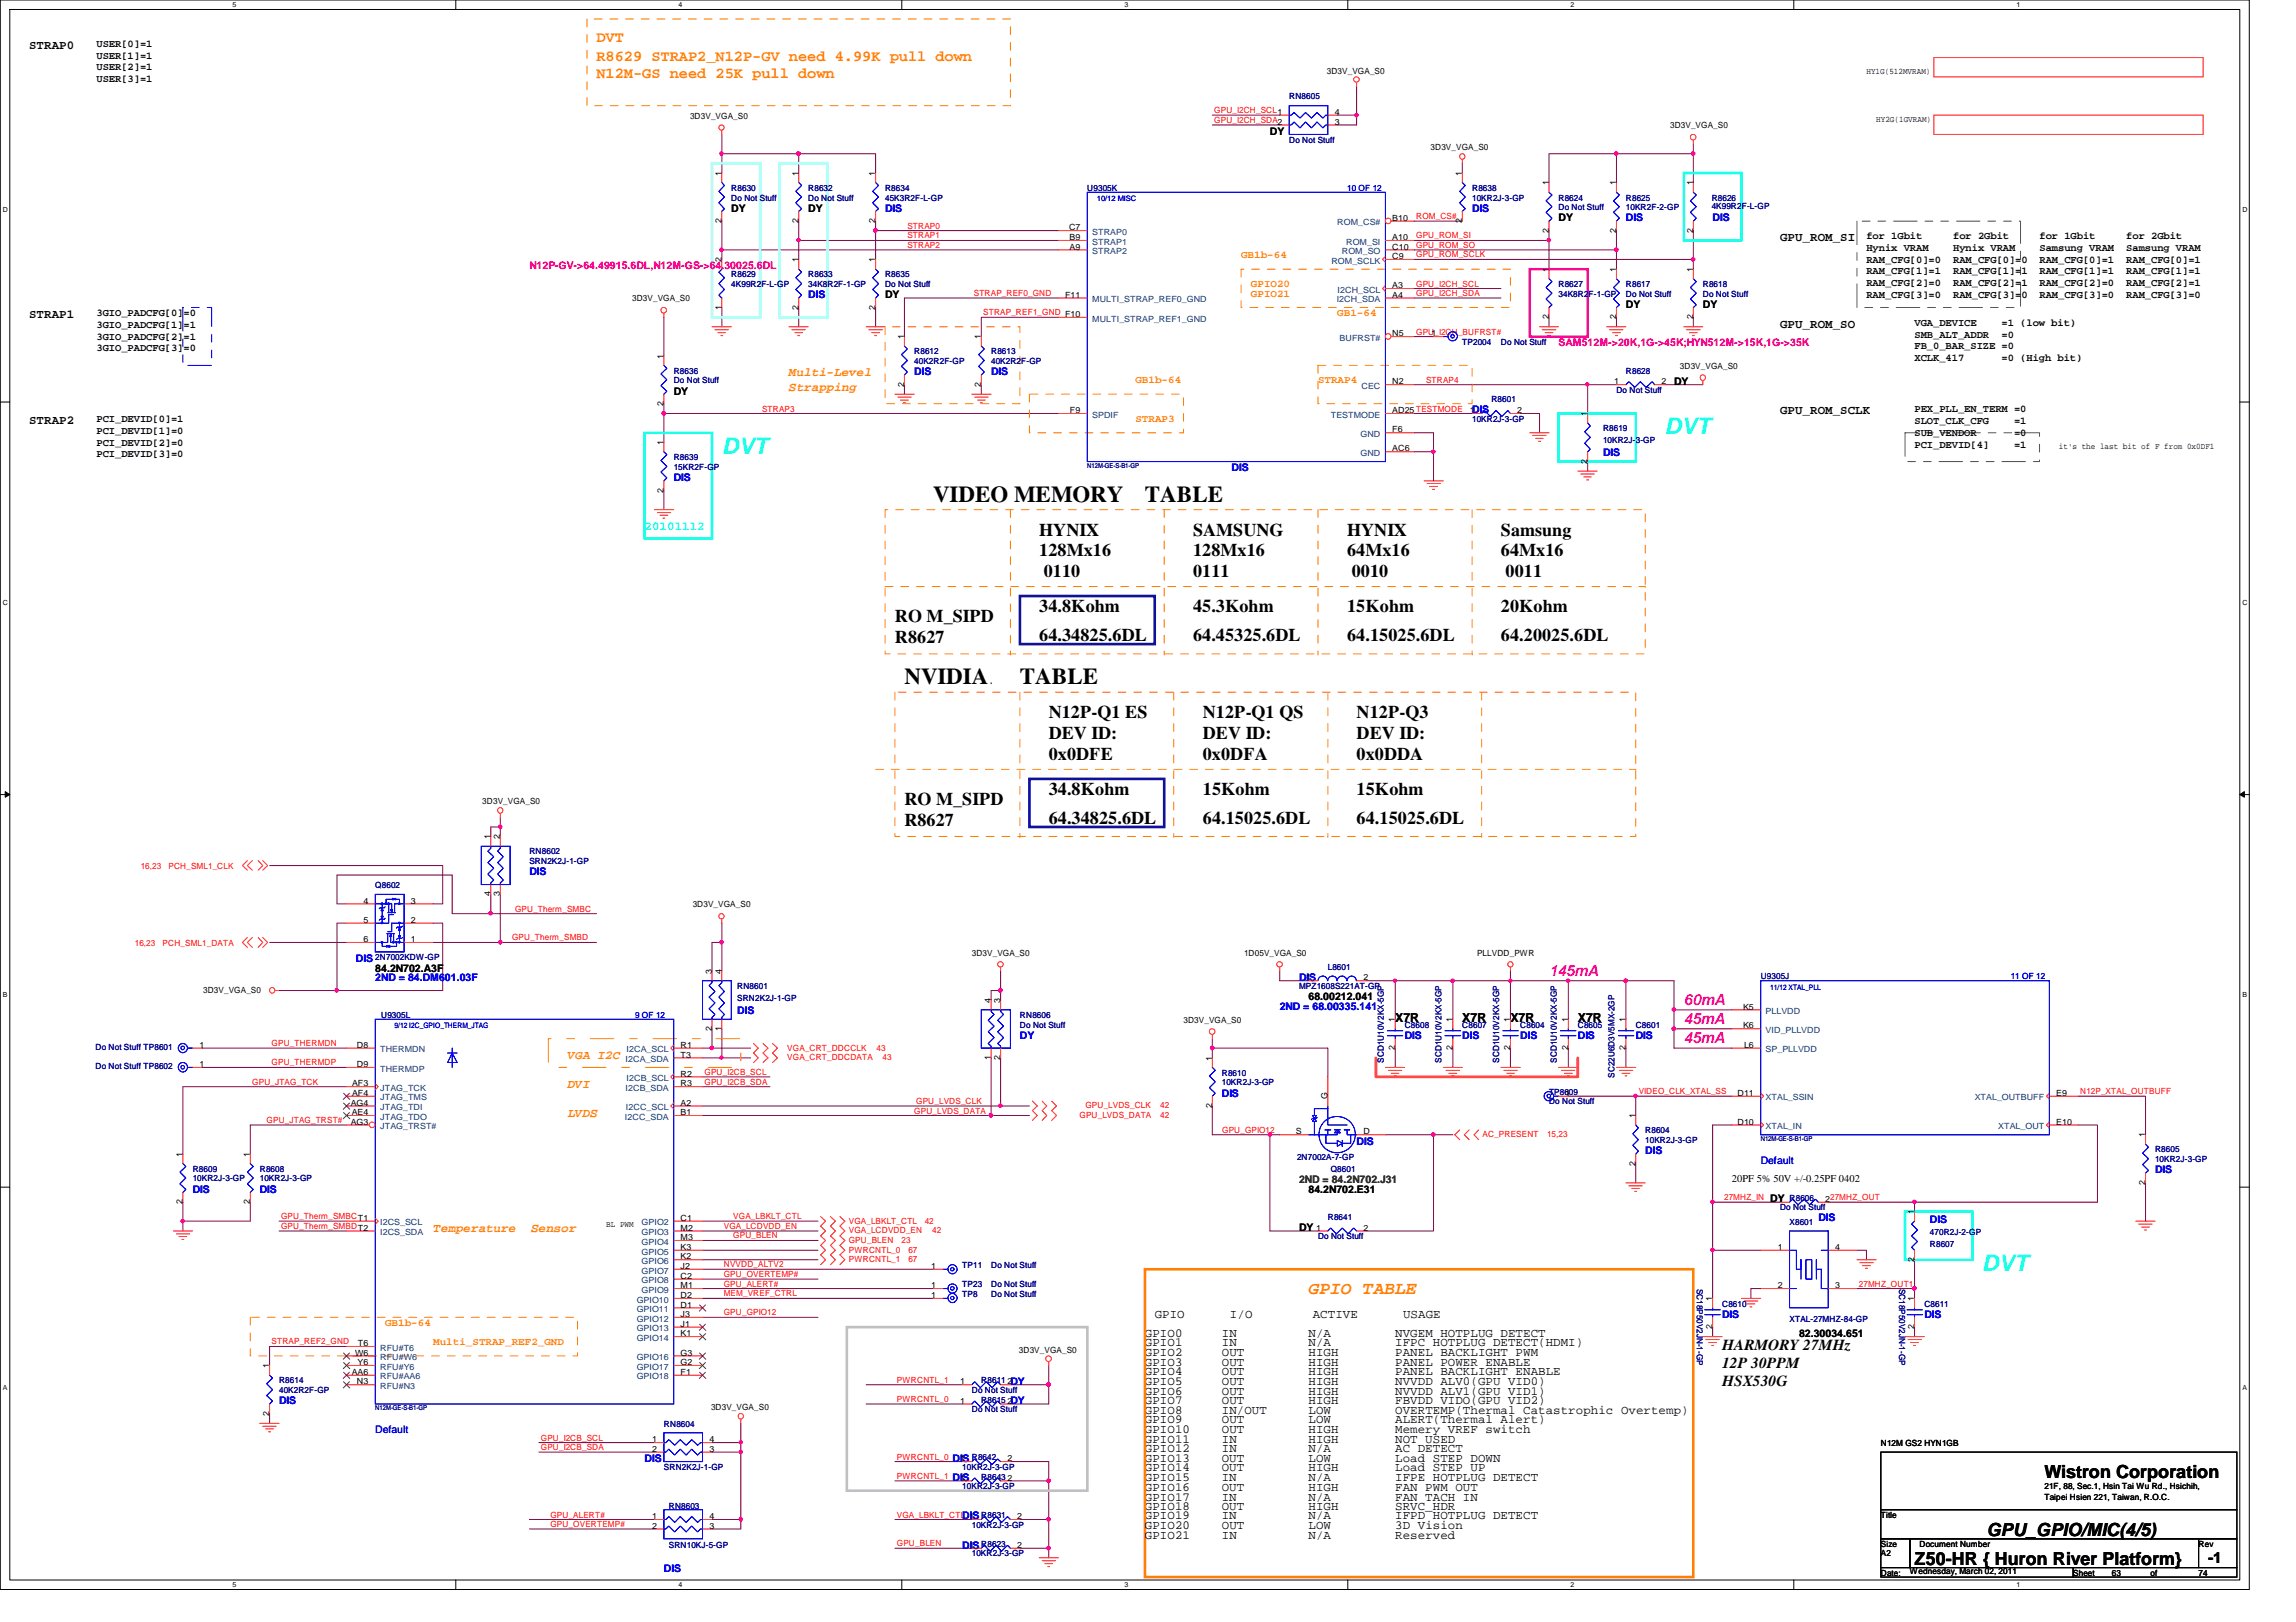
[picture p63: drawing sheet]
<svg xmlns="http://www.w3.org/2000/svg" width="297mm" height="210mm" viewBox="0 0 297 210" stroke-linecap="round" stroke-linejoin="round" font-family="sans-serif">
<defs><g id="words">
<g font-size="3" fill="#0ff">
<text x="93.4" y="58.7">DVT</text>
<text x="215.3" y="56.2">DVT</text>
<text x="256.4" y="164.5">DVT</text>
</g>
<g font-size="3">
<text x="120.7" y="64.9">VIDEO MEMORY</text>
<text x="148.1" y="64.9">TABLE</text>
<text x="117" y="88.6">NVIDIA</text>
<text x="131.9" y="88.6">TABLE</text>
</g>
<g font-size="2.3">
<text x="134.4" y="69.3">HYNIX</text>
<text x="154.3" y="69.3">SAMSUNG</text>
<text x="174.3" y="69.3">HYNIX</text>
<text x="194.2" y="69.3">Samsung</text>
<text x="134.4" y="72">128Mx16</text>
<text x="135" y="74.7">0110</text>
<text x="154.3" y="72">128Mx16</text>
<text x="154.3" y="74.7">0111</text>
<text x="174.3" y="72">64Mx16</text>
<text x="174.9" y="74.7">0010</text>
<text x="194.2" y="72">64Mx16</text>
<text x="194.8" y="74.7">0011</text>
<text x="115.8" y="80.5">RO M_SIPD</text>
<text x="115.8" y="83.2">R8627</text>
<text x="134.4" y="79.2">34.8Kohm</text>
<text x="134.4" y="83">64.34825.6DL</text>
<text x="154.3" y="83">64.45325.6DL</text>
<text x="154.3" y="79.2">45.3Kohm</text>
<text x="174.3" y="79.2">15Kohm</text>
<text x="174.3" y="83">64.15025.6DL</text>
<text x="194.2" y="79.2">20Kohm</text>
<text x="194.2" y="83">64.20025.6DL</text>
<text x="135.7" y="93">N12P-Q1 ES</text>
<text x="135.7" y="95.7">DEV ID:</text>
<text x="155.6" y="93">N12P-Q1 QS</text>
<text x="155.6" y="95.7">DEV ID:</text>
<text x="175.5" y="93">N12P-Q3</text>
<text x="175.5" y="95.7">DEV ID:</text>
<text x="135.7" y="98.4">0x0DFE</text>
<text x="155.6" y="98.4">0x0DFA</text>
<text x="175.5" y="98.4">0x0DDA</text>
<text x="117" y="104.1">RO M_SIPD</text>
<text x="117" y="106.8">R8627</text>
<text x="135.7" y="102.9">34.8Kohm</text>
<text x="135.7" y="106.6">64.34825.6DL</text>
<text x="155.6" y="106.6">64.15025.6DL</text>
<text x="155.6" y="102.9">15Kohm</text>
<text x="175.5" y="102.9">15Kohm</text>
<text x="175.5" y="106.6">64.15025.6DL</text>
<text x="264.5" y="191.3">Wistron Corporation</text>
<text x="247.7" y="202.5">Z50-HR { Huron River Platform}</text>
<text x="257" y="198.8">GPU_GPIO/MIC(4/5)</text>
</g>
<text font-size="2.3" fill="#ff8000" x="169.3" y="167.5">GPIO TABLE</text>
<g font-size="2" fill="#ff8000">
<text x="77.2" y="5.4">DVT</text>
<text x="77.2" y="7.9">R8629 STRAP2_N12P-GV need 4.99K pull down</text>
<text x="77.2" y="10.1">N12M-GS need 25K pull down</text>
</g>
<g font-size="2" fill="#f0f">
<text x="200.4" y="126.3">145mA</text>
<text x="217.8" y="130">60mA</text>
<text x="217.8" y="135">45mA</text>
<text x="217.8" y="132.5">45mA</text>
</g>
<g font-size="2">
<text x="222.8" y="174.8">HARMORY 27MHz</text>
<text x="222.8" y="177">12P 30PPM</text>
<text x="222.8" y="179.3">HSX530G</text>
<text x="285.7" y="202.2">-1</text>
</g>
<g font-size="1.6">
<text x="3.8" y="6.3">STRAP0</text>
<text x="230.3" y="31.2">GPU_ROM_SI</text>
<text x="3.8" y="41.1">STRAP1</text>
<text x="230.3" y="42.4">GPU_ROM_SO</text>
<text x="230.3" y="53.6">GPU_ROM_SCLK</text>
<text x="3.8" y="54.9">STRAP2</text>
<text x="180.5" y="132.2">X7R</text>
<text x="189.2" y="132.2">X7R</text>
<text x="195.4" y="132.2">X7R</text>
<text x="204.1" y="132.2">X7R</text>
<text x="148.1" y="173">GPIO0</text>
<text x="149.4" y="170.5">GPIO</text>
<text x="158.1" y="173">IN</text>
<text x="159.1" y="170.5">I/O</text>
<text x="169.3" y="173">N/A</text>
<text x="169.8" y="170.5">ACTIVE</text>
<text x="180.5" y="173">NVGEM HOTPLUG DETECT</text>
<text x="181.5" y="170.5">USAGE</text>
<text x="148.1" y="175.5">GPIO2</text>
<text x="148.1" y="176.7">GPIO3</text>
<text x="148.1" y="178">GPIO4</text>
<text x="148.1" y="179.2">GPIO5</text>
<text x="148.1" y="174.2">GPIO1</text>
<text x="158.1" y="175.5">OUT</text>
<text x="158.1" y="176.7">OUT</text>
<text x="158.1" y="178">OUT</text>
<text x="158.1" y="179.2">OUT</text>
<text x="158.1" y="174.2">IN</text>
<text x="169.3" y="175.5">HIGH</text>
<text x="169.3" y="176.7">HIGH</text>
<text x="169.3" y="178">HIGH</text>
<text x="169.3" y="179.2">HIGH</text>
<text x="169.3" y="174.2">N/A</text>
<text x="180.5" y="175.5">PANEL BACKLIGHT PWM</text>
<text x="180.5" y="176.7">PANEL POWER ENABLE</text>
<text x="180.5" y="178">PANEL BACKLIGHT ENABLE</text>
<text x="180.5" y="179.2">NVVDD ALV0(GPU VID0)</text>
<text x="180.5" y="174.2">IFPC HOTPLUG DETECT(HDMI)</text>
<text x="148.1" y="185.5">GPIO10</text>
<text x="148.1" y="180.5">GPIO6</text>
<text x="148.1" y="181.7">GPIO7</text>
<text x="148.1" y="183">GPIO8</text>
<text x="148.1" y="184.2">GPIO9</text>
<text x="158.1" y="185.5">OUT</text>
<text x="158.1" y="180.5">OUT</text>
<text x="158.1" y="181.7">OUT</text>
<text x="158.1" y="183">IN/OUT</text>
<text x="158.1" y="184.2">OUT</text>
<text x="169.3" y="185.5">HIGH</text>
<text x="169.3" y="180.5">HIGH</text>
<text x="169.3" y="181.7">HIGH</text>
<text x="169.3" y="184.2">LOW</text>
<text x="169.3" y="183">LOW</text>
<text x="180.5" y="185.5">Memery VREF switch</text>
<text x="180.5" y="184.2">ALERT(Thermal Alert)</text>
<text x="180.5" y="181.7">FBVDD VIDO(GPU VID2)</text>
<text x="180.5" y="180.5">NVVDD ALV1(GPU VID1)</text>
<text x="180.5" y="183">OVERTEMP(Thermal Catastrophic Overtemp)</text>
<text x="148.1" y="190.4">GPIO14</text>
<text x="148.1" y="191.7">GPIO15</text>
<text x="148.1" y="189.2">GPIO13</text>
<text x="148.1" y="186.7">GPIO11</text>
<text x="148.1" y="188">GPIO12</text>
<text x="158.1" y="190.4">OUT</text>
<text x="158.1" y="191.7">IN</text>
<text x="158.1" y="189.2">OUT</text>
<text x="158.1" y="186.7">IN</text>
<text x="158.1" y="188">IN</text>
<text x="169.3" y="190.4">HIGH</text>
<text x="169.3" y="191.7">N/A</text>
<text x="169.3" y="189.2">LOW</text>
<text x="169.3" y="186.7">HIGH</text>
<text x="169.3" y="188">N/A</text>
<text x="180.5" y="191.7">IFPE HOTPLUG DETECT</text>
<text x="180.5" y="190.4">Load STEP UP</text>
<text x="180.5" y="189.2">Load STEP DOWN</text>
<text x="180.5" y="188">AC DETECT</text>
<text x="180.5" y="186.7">NOT USED</text>
<text x="148.1" y="195.4">GPIO18</text>
<text x="148.1" y="196.6">GPIO19</text>
<text x="148.1" y="192.9">GPIO16</text>
<text x="148.1" y="194.2">GPIO17</text>
<text x="148.1" y="197.9">GPIO20</text>
<text x="158.1" y="195.4">OUT</text>
<text x="158.1" y="196.6">IN</text>
<text x="158.1" y="192.9">OUT</text>
<text x="158.1" y="194.2">IN</text>
<text x="158.1" y="197.9">OUT</text>
<text x="169.3" y="195.4">HIGH</text>
<text x="169.3" y="196.6">N/A</text>
<text x="169.3" y="192.9">HIGH</text>
<text x="169.3" y="194.2">N/A</text>
<text x="169.3" y="197.9">LOW</text>
<text x="180.5" y="196.6">IFPD HOTPLUG DETECT</text>
<text x="180.5" y="195.4">SRVC_HDR</text>
<text x="180.5" y="194.2">FAN TACH IN</text>
<text x="180.5" y="192.9">FAN PWM OUT</text>
<text x="180.5" y="197.9">3D Vision</text>
<text x="148.1" y="199.1">GPIO21</text>
<text x="158.1" y="199.1">IN</text>
<text x="169.3" y="199.1">N/A</text>
<text x="180.5" y="199.1">Reserved</text>
</g>
<g font-size="1.6" fill="#ff8000">
<text x="102.1" y="48.7">Multi-Level</text>
<text x="102.1" y="50.5">Strapping</text>
<text x="73.4" y="137">VGA I2C</text>
<text x="73.4" y="140.8">DVI</text>
<text x="73.4" y="144.5">LVDS</text>
<text x="56" y="159.4">Temperature</text>
<text x="68.7" y="159.4">Sensor</text>
</g>
<text font-size="1.6" fill="#0ff" x="83.4" y="68.5">20101112</text>
<g font-size="1.4">
<text x="12.5" y="6.1">USER[0]=1</text>
<text x="12.5" y="7.6">USER[1]=1</text>
<text x="12.5" y="9.1">USER[2]=1</text>
<text x="12.5" y="10.6">USER[3]=1</text>
<text x="164.3" y="17.4">DY</text>
<text x="94.6" y="27.4">DY</text>
<text x="104.6" y="27.4">DY</text>
<text x="201.6" y="28.6">DY</text>
<text x="241.5" y="30.9">for 1Gbit</text>
<text x="241.5" y="32.5">Hynix VRAM</text>
<text x="241.5" y="34">RAM_CFG[0]=0</text>
<text x="241.5" y="35.5">RAM_CFG[1]=1</text>
<text x="252.7" y="30.9">for 2Gbit</text>
<text x="252.7" y="32.5">Hynix VRAM</text>
<text x="252.7" y="34">RAM_CFG[0]=0</text>
<text x="252.7" y="35.5">RAM_CFG[1]=1</text>
<text x="263.9" y="30.9">for 1Gbit</text>
<text x="263.9" y="32.5">Samsung VRAM</text>
<text x="263.9" y="34">RAM_CFG[0]=1</text>
<text x="263.9" y="35.5">RAM_CFG[1]=1</text>
<text x="275.1" y="30.9">for 2Gbit</text>
<text x="275.1" y="32.5">Samsung VRAM</text>
<text x="275.1" y="34">RAM_CFG[0]=1</text>
<text x="275.1" y="35.5">RAM_CFG[1]=1</text>
<text x="12.5" y="40.9">3GIO_PADCFG[0]=0</text>
<text x="114.5" y="38.6">DY</text>
<text x="210.4" y="39.8">DY</text>
<text x="220.3" y="39.8">DY</text>
<text x="241.5" y="37">RAM_CFG[2]=0</text>
<text x="241.5" y="38.6">RAM_CFG[3]=0</text>
<text x="252.7" y="37">RAM_CFG[2]=1</text>
<text x="252.7" y="38.6">RAM_CFG[3]=0</text>
<text x="263.9" y="37">RAM_CFG[2]=0</text>
<text x="263.9" y="38.6">RAM_CFG[3]=0</text>
<text x="275.1" y="37">RAM_CFG[2]=1</text>
<text x="275.1" y="38.6">RAM_CFG[3]=0</text>
<text x="12.5" y="42.4">3GIO_PADCFG[1]=1</text>
<text x="12.5" y="43.9">3GIO_PADCFG[2]=1</text>
<text x="12.5" y="45.5">3GIO_PADCFG[3]=0</text>
<text x="247.7" y="42.2">VGA_DEVICE</text>
<text x="247.7" y="43.7">SMB_ALT_ADDR</text>
<text x="247.7" y="45.2">FB_0_BAR_SIZE =0</text>
<text x="247.7" y="46.7">XCLK_417</text>
<text x="258.9" y="43.7">=0</text>
<text x="258.9" y="46.7">=0 (High bit)</text>
<text x="258.9" y="42.2">=1 (low bit)</text>
<text x="87.2" y="51.1">DY</text>
<text x="216.6" y="49.8">DY</text>
<text x="247.7" y="53.3">PEX_PLL_EN_TERM =0</text>
<text x="12.5" y="54.6">PCI_DEVID[0]=1</text>
<text x="12.5" y="56.1">PCI_DEVID[1]=0</text>
<text x="12.5" y="57.7">PCI_DEVID[2]=0</text>
<text x="12.5" y="59.2">PCI_DEVID[3]=0</text>
<text x="247.7" y="54.9">SLOT_CLK_CFG</text>
<text x="247.7" y="56.4">SUB_VENDOR</text>
<text x="247.7" y="57.9">PCI_DEVID[4]</text>
<text x="260.6" y="54.9">=1</text>
<text x="260.6" y="56.4">=0</text>
<text x="260.6" y="57.9">=1</text>
<text x="48.6" y="125.7">84.2N702.A3F</text>
<text x="169.3" y="129.5">68.00212.041</text>
<text x="169.3" y="154.3">84.2N702.E31</text>
<text x="224.1" y="153">20PF 5% 50V +/-0.25PF 0402</text>
<text x="229" y="155.6">DY</text>
<text x="168.1" y="159.3">DY</text>
<text x="232.7" y="173">82.30034.651</text>
</g>
<g font-size="1.4" fill="#00f">
<text x="114.5" y="27.4">DIS</text>
<text x="190.5" y="27.4">DIS</text>
<text x="210.4" y="28.6">DIS</text>
<text x="221.6" y="28.6">DIS</text>
<text x="104.6" y="38.6">DIS</text>
<text x="118.3" y="48.6">DIS</text>
<text x="128.2" y="48.6">DIS</text>
<text x="190.5" y="53.5">DIS</text>
<text x="207.4" y="59">DIS</text>
<text x="87.2" y="62.2">DIS</text>
<text x="159.3" y="61">DIS</text>
<text x="68.5" y="113.3">DIS</text>
<text x="46.1" y="124.5">DIS</text>
<text x="48.6" y="127">2ND = 84.DM601.03F</text>
<text x="95.4" y="131.2">DIS</text>
<text x="165.6" y="130.7">2ND = 68.00335.141</text>
<text x="168.1" y="127">DIS</text>
<text x="131.9" y="134.4">DY</text>
<text x="181.7" y="134.4">DIS</text>
<text x="189.2" y="134.4">DIS</text>
<text x="196.7" y="134.4">DIS</text>
<text x="204.1" y="134.4">DIS</text>
<text x="211.6" y="134.4">DIS</text>
<text x="158.1" y="141.9">DIS</text>
<text x="175.5" y="148.1">DIS</text>
<text x="212.8" y="149.4">DIS</text>
<text x="24.9" y="154.3">DIS</text>
<text x="33.6" y="154.3">DIS</text>
<text x="227.8" y="150.6">Default</text>
<text x="278.8" y="151.8">DIS</text>
<text x="235.2" y="158.1">DIS</text>
<text x="249.7" y="158.3">DIS</text>
<text x="222.8" y="170.5">DIS</text>
<text x="249" y="170.5">DIS</text>
<text x="130.7" y="179.2">DY</text>
<text x="36.1" y="181.7">DIS</text>
<text x="48.6" y="185.4">Default</text>
<text x="130.7" y="181.7">DY</text>
<text x="83.4" y="189.2">DIS</text>
<text x="123.2" y="191.7">DIS</text>
<text x="123.2" y="189.2">DIS</text>
<text x="124.5" y="196.6">DIS</text>
<text x="85.9" y="203.4">DIS</text>
<text x="124.5" y="200.4">DIS</text>
</g>
<g font-size="1.4" fill="#f0f">
<text x="68.5" y="34.8">N12P-GV-&gt;64.49915.6DL,N12M-GS-&gt;64.30025.6DL</text>
<text x="201.6" y="44.8">SAM512M-&gt;20K,1G-&gt;45K;HYN512M-&gt;15K,1G-&gt;35K</text>
</g>
<g font-size="1.4" fill="#ff8000">
<text x="160.6" y="33.4">GB1b-64</text>
<text x="161.8" y="37.2">GPIO20</text>
<text x="161.8" y="38.4">GPIO21</text>
<text x="173" y="40.9">GB1-64</text>
<text x="146.9" y="49.6">GB1b-64</text>
<text x="170.5" y="49.6">STRAP4</text>
<text x="146.9" y="54.6">STRAP3</text>
<text x="49.8" y="171.6">GB1b-64</text>
<text x="56" y="174.1">Multi_STRAP_REF2_GND</text>
</g>
<text font-size="1.4" fill="#008000" x="168.1" y="153.1">2ND = 84.2N702.J31</text>
<g font-size="1.1">
<text x="171.7" y="9.5">3D3V_VGA_S0</text>
<text x="241.5" y="9.6">HY1G(512MVRAM)</text>
<text x="89.3" y="15.4">3D3V_VGA_S0</text>
<text x="172.7" y="16.1">3</text>
<text x="172.7" y="14.9">4</text>
<text x="216.1" y="16.6">3D3V_VGA_S0</text>
<text x="242.7" y="15.8">HY2G(1GVRAM)</text>
<text x="93.3" y="22.7" transform="rotate(-90 93.3 22.7)">1</text>
<text x="103.3" y="22.7" transform="rotate(-90 103.3 22.7)">1</text>
<text x="113.2" y="22.7" transform="rotate(-90 113.2 22.7)">1</text>
<text x="185.1" y="19.5">3D3V_VGA_S0</text>
<text x="189.1" y="22.7" transform="rotate(-90 189.1 22.7)">1</text>
<text x="93.3" y="28.9" transform="rotate(-90 93.3 28.9)">2</text>
<text x="103.3" y="28.9" transform="rotate(-90 103.3 28.9)">2</text>
<text x="113.2" y="28.9" transform="rotate(-90 113.2 28.9)">2</text>
<text x="138.3" y="29.8">C7</text>
<text x="180.1" y="28.6">B10</text>
<text x="189.1" y="28.9" transform="rotate(-90 189.1 28.9)">2</text>
<text x="200.4" y="24" transform="rotate(-90 200.4 24)">1</text>
<text x="209.1" y="24" transform="rotate(-90 209.1 24)">1</text>
<text x="219" y="24" transform="rotate(-90 219 24)">1</text>
<text x="93.3" y="34" transform="rotate(-90 93.3 34)">2</text>
<text x="103.3" y="34" transform="rotate(-90 103.3 34)">1</text>
<text x="113.2" y="34" transform="rotate(-90 113.2 34)">1</text>
<text x="138.4" y="32.3">A9</text>
<text x="138.4" y="31.1">B9</text>
<text x="180.1" y="32.3">C10</text>
<text x="180.1" y="33.5">C9</text>
<text x="180.1" y="31.1">A10</text>
<text x="200.4" y="35.2" transform="rotate(-90 200.4 35.2)">1</text>
<text x="200.4" y="30.1" transform="rotate(-90 200.4 30.1)">2</text>
<text x="209.1" y="35.2" transform="rotate(-90 209.1 35.2)">1</text>
<text x="209.1" y="30.1" transform="rotate(-90 209.1 30.1)">2</text>
<text x="219" y="35.2" transform="rotate(-90 219 35.2)">1</text>
<text x="219" y="30.1" transform="rotate(-90 219 30.1)">2</text>
<text x="81.8" y="39">3D3V_VGA_S0</text>
<text x="93.3" y="40.1" transform="rotate(-90 93.3 40.1)">1</text>
<text x="103.3" y="40.1" transform="rotate(-90 103.3 40.1)">2</text>
<text x="113.2" y="40.1" transform="rotate(-90 113.2 40.1)">2</text>
<text x="137.8" y="38.5">F11</text>
<text x="180.1" y="38.5">A4</text>
<text x="180.1" y="37.3">A3</text>
<text x="200.4" y="41.3" transform="rotate(-90 200.4 41.3)">2</text>
<text x="209.1" y="41.3" transform="rotate(-90 209.1 41.3)">2</text>
<text x="219" y="41.3" transform="rotate(-90 219 41.3)">2</text>
<text x="85.8" y="46.4" transform="rotate(-90 85.8 46.4)">1</text>
<text x="117" y="43.9" transform="rotate(-90 117 43.9)">1</text>
<text x="126.9" y="43.9" transform="rotate(-90 126.9 43.9)">1</text>
<text x="180.1" y="43.5">N5</text>
<text x="185.2" y="43.5">1</text>
<text x="217.3" y="47.7">3D3V_VGA_S0</text>
<text x="85.8" y="52.5" transform="rotate(-90 85.8 52.5)">2</text>
<text x="117" y="50" transform="rotate(-90 117 50)">2</text>
<text x="126.9" y="50" transform="rotate(-90 126.9 50)">2</text>
<text x="138.4" y="53.5">F9</text>
<text x="180.1" y="53.5">AD25 TESTMODE</text>
<text x="180.1" y="49.7">N2</text>
<text x="190.2" y="53.5">1</text>
<text x="196.3" y="53.5">2</text>
<text x="205.4" y="53.8" transform="rotate(-90 205.4 53.8)">1</text>
<text x="208.8" y="49.7">1</text>
<text x="215" y="49.7">2</text>
<text x="85.8" y="57.6" transform="rotate(-90 85.8 57.6)">1</text>
<text x="180.1" y="58.4">AC6</text>
<text x="180.1" y="56">F6</text>
<text x="205.4" y="60" transform="rotate(-90 205.4 60)">2</text>
<text x="266.4" y="58.2">it's the last bit of F from 0x0DF1</text>
<text x="85.8" y="63.8" transform="rotate(-90 85.8 63.8)">2</text>
<text x="62.4" y="104.1">3D3V_VGA_S0</text>
<text x="63.5" y="108.6" transform="rotate(-90 63.5 108.6)">1</text>
<text x="64.7" y="108.6" transform="rotate(-90 64.7 108.6)">2</text>
<text x="47" y="116.9">4</text>
<text x="47" y="119.4">5</text>
<text x="53.2" y="119.4">2</text>
<text x="53.2" y="116.9">3</text>
<text x="63.5" y="116" transform="rotate(-90 63.5 116)">4</text>
<text x="64.7" y="116" transform="rotate(-90 64.7 116)">3</text>
<text x="89.6" y="117.4">3D3V_VGA_S0</text>
<text x="47" y="121.9">6</text>
<text x="53.2" y="121.9">1</text>
<text x="125.7" y="123.7">3D3V_VGA_S0</text>
<text x="160.9" y="123.7">1D05V_VGA_S0</text>
<text x="191.1" y="123.7">PLLVDD_PWR</text>
<text x="26.3" y="128.5">3D3V_VGA_S0</text>
<text x="92.1" y="126" transform="rotate(-90 92.1 126)">3</text>
<text x="93.3" y="126" transform="rotate(-90 93.3 126)">4</text>
<text x="128.2" y="129.8" transform="rotate(-90 128.2 129.8)">4</text>
<text x="129.4" y="129.8" transform="rotate(-90 129.4 129.8)">3</text>
<text x="169" y="126.9">1</text>
<text x="176.4" y="126.9">2</text>
<text x="225.5" y="130.6">K5</text>
<text x="25.8" y="135.6">1</text>
<text x="46.2" y="135.6">D8</text>
<text x="88" y="136.9">T3</text>
<text x="88.1" y="135.6">R1</text>
<text x="92.1" y="133.4" transform="rotate(-90 92.1 133.4)">2</text>
<text x="93.3" y="133.4" transform="rotate(-90 93.3 133.4)">1</text>
<text x="128.2" y="137.2" transform="rotate(-90 128.2 137.2)">1</text>
<text x="129.4" y="137.2" transform="rotate(-90 129.4 137.2)">2</text>
<text x="153.1" y="132.3">3D3V_VGA_S0</text>
<text x="156.8" y="137.2" transform="rotate(-90 156.8 137.2)">1</text>
<text x="180.5" y="135.9" transform="rotate(-90 180.5 135.9)">2</text>
<text x="180.5" y="132.2" transform="rotate(-90 180.5 132.2)">1</text>
<text x="187.9" y="135.9" transform="rotate(-90 187.9 135.9)">2</text>
<text x="187.9" y="132.2" transform="rotate(-90 187.9 132.2)">1</text>
<text x="195.4" y="135.9" transform="rotate(-90 195.4 135.9)">2</text>
<text x="195.4" y="132.2" transform="rotate(-90 195.4 132.2)">1</text>
<text x="202.9" y="135.9" transform="rotate(-90 202.9 135.9)">2</text>
<text x="202.9" y="132.2" transform="rotate(-90 202.9 132.2)">1</text>
<text x="210.3" y="135.9" transform="rotate(-90 210.3 135.9)">2</text>
<text x="210.3" y="132.2" transform="rotate(-90 210.3 132.2)">1</text>
<text x="225.5" y="133.1">K6</text>
<text x="225.6" y="135.6">L6</text>
<text x="25.8" y="138.1">1</text>
<text x="45.4" y="143.1">AG4</text>
<text x="45.5" y="141.8">AF4</text>
<text x="45.5" y="140.6">AF3</text>
<text x="46.2" y="138.1">D9</text>
<text x="88" y="143.1">A2</text>
<text x="88" y="140.6">R3</text>
<text x="88.1" y="139.3">R2</text>
<text x="156.8" y="143.4" transform="rotate(-90 156.8 143.4)">2</text>
<text x="171.7" y="142.2" transform="rotate(-90 171.7 142.2)">G</text>
<text x="202.5" y="141.8">1</text>
<text x="224.8" y="141.8">D11</text>
<text x="266" y="141.8">E9</text>
<text x="23.6" y="149.7" transform="rotate(-90 23.6 149.7)">1</text>
<text x="32.3" y="149.7" transform="rotate(-90 32.3 149.7)">1</text>
<text x="45.4" y="145.5">AG3</text>
<text x="45.5" y="144.3">AE4</text>
<text x="88" y="144.3">B1</text>
<text x="167.6" y="146.8">S</text>
<text x="176.4" y="146.8">D</text>
<text x="211.6" y="144.7" transform="rotate(-90 211.6 144.7)">1</text>
<text x="224.8" y="145.5">D10</text>
<text x="266" y="145.5">E10</text>
<text x="277.5" y="147.2" transform="rotate(-90 277.5 147.2)">1</text>
<text x="23.6" y="155.8" transform="rotate(-90 23.6 155.8)">2</text>
<text x="32.3" y="155.8" transform="rotate(-90 32.3 155.8)">2</text>
<text x="211.6" y="150.9" transform="rotate(-90 211.6 150.9)">2</text>
<text x="230" y="155.5">1</text>
<text x="236.1" y="155.5">227MHZ_OUT</text>
<text x="277.5" y="153.3" transform="rotate(-90 277.5 153.3)">2</text>
<text x="78.4" y="158.7">BL PWM</text>
<text x="88" y="161.8">K3</text>
<text x="88" y="160.5">M3</text>
<text x="88" y="159.3">M2</text>
<text x="88" y="158">C1</text>
<text x="170.3" y="159.3">1</text>
<text x="176.4" y="159.3">2</text>
<text x="230" y="161.8">1</text>
<text x="237.4" y="161.8">4</text>
<text x="247.6" y="157.1" transform="rotate(-90 247.6 157.1)">1</text>
<text x="88" y="166.7">M1</text>
<text x="88" y="165.5">C2</text>
<text x="88" y="164.2">J2</text>
<text x="88" y="163">K2</text>
<text x="88.1" y="168">D2</text>
<text x="120.5" y="168">1</text>
<text x="120.5" y="164.2">1</text>
<text x="120.5" y="166.7">1</text>
<text x="230" y="166.7">2</text>
<text x="237.4" y="166.7">3</text>
<text x="247.6" y="163.3" transform="rotate(-90 247.6 163.3)">2</text>
<text x="88.1" y="172.9">K1</text>
<text x="88.1" y="171.7">J1</text>
<text x="88.1" y="170.4">J3</text>
<text x="88.1" y="169.2">D1</text>
<text x="221.5" y="172" transform="rotate(-90 221.5 172)">2</text>
<text x="221.5" y="168.4" transform="rotate(-90 221.5 168.4)">1</text>
<text x="247.6" y="172" transform="rotate(-90 247.6 172)">2</text>
<text x="247.6" y="168.4" transform="rotate(-90 247.6 168.4)">1</text>
<text x="34.8" y="177.1" transform="rotate(-90 34.8 177.1)">1</text>
<text x="45.5" y="177.9">AA6</text>
<text x="45.9" y="175.4">W6</text>
<text x="46.2" y="179.2">N3</text>
<text x="46.3" y="176.7">Y6</text>
<text x="46.3" y="174.2">T6</text>
<text x="88.1" y="177.9">F1</text>
<text x="88.1" y="176.7">G2</text>
<text x="88.1" y="175.4">G3</text>
<text x="124.2" y="179.2">1</text>
<text x="130.3" y="179.2">2</text>
<text x="131.8" y="175">3D3V_VGA_S0</text>
<text x="34.8" y="183.2" transform="rotate(-90 34.8 183.2)">2</text>
<text x="92" y="182.5">3D3V_VGA_S0</text>
<text x="124.2" y="181.7">1</text>
<text x="130.3" y="181.7">2</text>
<text x="84.4" y="186.6">1</text>
<text x="84.4" y="187.9">2</text>
<text x="91.8" y="187.9">3</text>
<text x="91.8" y="186.6">4</text>
<text x="124.2" y="191.6">1</text>
<text x="124.2" y="189.1">1</text>
<text x="130.3" y="191.6">2</text>
<text x="130.3" y="189.1">2</text>
<text x="243.3" y="187.1">N12M GS2 HYN1GB</text>
<text x="84.4" y="196.6">1</text>
<text x="84.4" y="197.8">2</text>
<text x="91.8" y="197.8">3</text>
<text x="91.8" y="196.6">4</text>
<text x="131.6" y="196.6">2</text>
<text x="243.3" y="196.4">Title</text>
<text x="264.5" y="192.7">21F, 88, Sec.1, Hsin Tai Wu Rd., Hsichih,</text>
<text x="264.5" y="194.1">Taipei Hsien 221, Taiwan, R.O.C.</text>
<text x="125.4" y="200.3">1</text>
<text x="131.6" y="200.3">2</text>
<text x="243.3" y="203.9">Date:</text>
<text x="243.3" y="201.4">A2</text>
<text x="243.3" y="200.2">Size</text>
<text x="247.1" y="203.7">Wednesday, March 02, 2011</text>
<text x="248.3" y="200.2">Document Number</text>
<text x="268.2" y="203.9">Sheet</text>
<text x="273.2" y="203.9">63</text>
<text x="278.2" y="203.9">of</text>
<text x="284.4" y="203.9">74</text>
<text x="284.4" y="200.2">Rev</text>
</g>
<g font-size="1.1" fill="#f00">
<text x="157.1" y="15.9">GPU_I2CH_SDA2</text>
<text x="157.1" y="14.6">GPU_I2CH_SCL1</text>
<text x="117.4" y="29.6">STRAP0</text>
<text x="183.2" y="28.4">ROM_CS#</text>
<text x="117.4" y="30.9">STRAP1</text>
<text x="117.4" y="32.1">STRAP2</text>
<text x="183.2" y="32.1">GPU_ROM_SO</text>
<text x="183.2" y="30.9">GPU_ROM_SI</text>
<text x="183.2" y="33.3">GPU_ROM_SCLK</text>
<text x="126" y="38.3">STRAP_REF0_GND</text>
<text x="127.2" y="40.8">STRAP_REF1_GND F10</text>
<text x="183.2" y="38.3">GPU_I2CH_SDA</text>
<text x="183.2" y="37.1">GPU_I2CH_SCL</text>
<text x="183.2" y="43.3">GPU_I2CH_BUFRST#</text>
<text x="98.6" y="53.3">STRAP3</text>
<text x="184.5" y="49.5">STRAP4</text>
<text x="18.2" y="112.4">16,23</text>
<text x="21.8" y="112.4">PCH_SML1_CLK</text>
<text x="66.6" y="118">GPU_Therm_SMBC</text>
<text x="17.4" y="122.4">16,23</text>
<text x="21" y="122.4">PCH_SML1_DATA</text>
<text x="66.2" y="121.7">GPU_Therm_SMBD</text>
<text x="35.1" y="137.9">GPU_THERMDP</text>
<text x="35.1" y="135.4">GPU_THERMDN</text>
<text x="101.9" y="136">VGA_CRT_DDCCLK</text>
<text x="101.9" y="137.2">VGA_CRT_DDCDATA</text>
<text x="113.4" y="136">43</text>
<text x="114.2" y="137.2">43</text>
<text x="32.6" y="140.4">GPU_JTAG_TCK</text>
<text x="91.1" y="139.1">GPU_I2CB_SCL</text>
<text x="91.1" y="140.4">GPU_I2CB_SDA</text>
<text x="118.5" y="142.9">GPU_LVDS_CLK</text>
<text x="140.4" y="143.4">GPU_LVDS_CLK</text>
<text x="150.1" y="143.4">42</text>
<text x="212" y="141.6">VIDEO_CLK_XTAL_SS</text>
<text x="269.1" y="141.6">N12P_XTAL_OUTBUFF</text>
<text x="34.5" y="145.3">GPU_JTAG_TRST#</text>
<text x="118.3" y="144.1">GPU_LVDS_DATA</text>
<text x="139.7" y="144.7">GPU_LVDS_DATA</text>
<text x="150.1" y="144.7">42</text>
<text x="158.1" y="146.6">GPU_GPIO12</text>
<text x="191.8" y="147.2">AC_PRESENT</text>
<text x="200.1" y="147.2">15,23</text>
<text x="223.1" y="155.3">27MHZ_IN</text>
<text x="36.4" y="159">GPU_Therm_SMBDT2</text>
<text x="36.4" y="157.8">GPU_Therm_SMBCT1</text>
<text x="93.6" y="159">VGA_LCDVDD_EN</text>
<text x="94.9" y="157.8">VGA_LBKLT_CTL</text>
<text x="94.9" y="160.3">GPU_BLEN</text>
<text x="109.8" y="158.4">VGA_LBKLT_CTL</text>
<text x="109.8" y="159.6">VGA_LCDVDD_EN</text>
<text x="109.8" y="160.9">GPU_BLEN</text>
<text x="116.6" y="160.9">23</text>
<text x="119.6" y="158.4">42</text>
<text x="120.6" y="159.6">42</text>
<text x="93.6" y="166.5">GPU_ALERT#</text>
<text x="93.6" y="165.3">GPU_OVERTEMP#</text>
<text x="93.6" y="167.8">MEM_VREF_CTRL</text>
<text x="93.6" y="164">NVVDD_ALTV2</text>
<text x="109.8" y="162.1">PWRCNTL_0</text>
<text x="109.8" y="163.3">PWRCNTL_1</text>
<text x="117.5" y="162.1">67</text>
<text x="117.5" y="163.3">67</text>
<text x="240.5" y="166.5">27MHZ_OUT1</text>
<text x="35.1" y="174">STRAP_REF2_GND</text>
<text x="93.6" y="170.2">GPU_GPIO12</text>
<text x="116" y="178.9">PWRCNTL_1</text>
<text x="116" y="181.4">PWRCNTL_0</text>
<text x="70" y="187.7">GPU_I2CB_SDA</text>
<text x="70" y="186.4">GPU_I2CB_SCL</text>
<text x="116" y="188.9">PWRCNTL_0</text>
<text x="116" y="191.4">PWRCNTL_1</text>
<text x="71.2" y="196.4">GPU_ALERT#</text>
<text x="71.2" y="197.6">GPU_OVERTEMP#</text>
<text x="116" y="196.4">VGA_LBKLT_CTL 1</text>
<text x="116" y="200.1">GPU_BLEN</text>
</g>
<g font-size="1.1" fill="#000080">
<text x="166.8" y="12.9">RN8605</text>
<text x="166.8" y="18.5">Do Not Stuff</text>
<text x="94.6" y="24.7">R8630</text>
<text x="94.6" y="26">Do Not Stuff</text>
<text x="104.6" y="24.7">R8632</text>
<text x="104.6" y="26">Do Not Stuff</text>
<text x="114.5" y="24.7">R8634</text>
<text x="114.5" y="26">45K3R2F-L-GP</text>
<text x="140.7" y="24.7">U9305K</text>
<text x="190.5" y="24.7">R8638</text>
<text x="190.5" y="26">10KR2J-3-GP</text>
<text x="201.6" y="26">R8624</text>
<text x="201.6" y="27.2">Do Not Stuff</text>
<text x="210.4" y="26">R8625</text>
<text x="210.4" y="27.2">10KR2F-2-GP</text>
<text x="221.4" y="26">R8626</text>
<text x="221.4" y="27.1">4K99R2F-L-GP</text>
<text x="94.6" y="35.9">R8629</text>
<text x="104.6" y="35.9">R8633</text>
<text x="114.5" y="35.9">R8635</text>
<text x="94.6" y="37.1">4K99R2F-L-GP</text>
<text x="104.6" y="37.1">34K8R2F-1-GP</text>
<text x="114.5" y="37.1">Do Not Stuff</text>
<text x="201.6" y="37.1">R8627</text>
<text x="201.6" y="38.4">34K8R2F-1-GP</text>
<text x="210.4" y="37.1">R8617</text>
<text x="210.4" y="38.4">Do Not Stuff</text>
<text x="220.3" y="37.1">R8618</text>
<text x="220.3" y="38.4">Do Not Stuff</text>
<text x="118.3" y="45.8">R8612</text>
<text x="118.3" y="47.1">40K2R2F-GP</text>
<text x="128.2" y="45.8">R8613</text>
<text x="128.2" y="47.1">40K2R2F-GP</text>
<text x="189.2" y="44.6">TP2004</text>
<text x="194.2" y="44.6">Do Not Stuff</text>
<text x="87.2" y="48.3">R8636</text>
<text x="87.2" y="49.6">Do Not Stuff</text>
<text x="193" y="52.1">R8601</text>
<text x="209.1" y="50.8">Do Not Stuff</text>
<text x="210.4" y="48.3">R8628</text>
<text x="87.2" y="59.5">R8639</text>
<text x="190.5" y="54.6">10KR2J-3-GP</text>
<text x="207.4" y="55.8">R8619</text>
<text x="207.4" y="57.3">10KR2J-3-GP</text>
<text x="87.2" y="60.8">15KR2F-GP</text>
<text x="68.5" y="110.6">RN8602</text>
<text x="68.5" y="111.8">SRN2K2J-1-GP</text>
<text x="48.6" y="114.9">Q8602</text>
<text x="48.6" y="124.2">2N7002KDW-GP</text>
<text x="171.8" y="125.5">L8601</text>
<text x="49.3" y="131.7">U9305L</text>
<text x="95.4" y="128">RN8601</text>
<text x="95.4" y="129.5">SRN2K2J-1-GP</text>
<text x="131.9" y="131.7">RN8606</text>
<text x="168.1" y="128">MPZ1608S221AT-GP</text>
<text x="227.8" y="126.7">U9305J</text>
<text x="12.4" y="135.8">Do Not Stuff TP8601</text>
<text x="131.9" y="133">Do Not Stuff</text>
<text x="179" y="137.5" transform="rotate(-90 179 137.5)">SCD1U10V2KX-5GP</text>
<text x="181.7" y="133">C8608</text>
<text x="186.5" y="137.5" transform="rotate(-90 186.5 137.5)">SCD1U10V2KX-5GP</text>
<text x="189.2" y="133">C8607</text>
<text x="194" y="137.5" transform="rotate(-90 194 137.5)">SCD1U10V2KX-5GP</text>
<text x="196.7" y="133">C8604</text>
<text x="201.4" y="137.5" transform="rotate(-90 201.4 137.5)">SCD1U10V2KX-5GP</text>
<text x="204.1" y="133">C8605</text>
<text x="211.6" y="133">C8601</text>
<text x="12.4" y="138.3">Do Not Stuff TP8602</text>
<text x="158.1" y="139.2">R8610</text>
<text x="158.1" y="140.4">10KR2J-3-GP</text>
<text x="200.4" y="141.7">TP8609</text>
<text x="200.4" y="142.9">Do Not Stuff</text>
<text x="208.9" y="139.5" transform="rotate(-90 208.9 139.5)">SC22U6D3V5MX-2GP</text>
<text x="212.8" y="146.6">R8604</text>
<text x="212.8" y="147.9">10KR2J-3-GP</text>
<text x="278.8" y="149.1">R8605</text>
<text x="24.9" y="151.6">R8609</text>
<text x="24.9" y="152.9">10KR2J-3-GP</text>
<text x="33.6" y="151.6">R8608</text>
<text x="33.6" y="152.9">10KR2J-3-GP</text>
<text x="167.8" y="150.2">2N7002A-7-GP</text>
<text x="172.2" y="151.6">Q8601</text>
<text x="231.5" y="155.4">R8606</text>
<text x="278.8" y="150.4">10KR2J-3-GP</text>
<text x="170.5" y="160.4">Do Not Stuff</text>
<text x="171.8" y="157.9">R8641</text>
<text x="230.3" y="156.6">Do Not Stuff</text>
<text x="231.5" y="158.5">X8601</text>
<text x="249.7" y="161.3">R8607</text>
<text x="249.7" y="159.9">470R2J-2-GP</text>
<text x="124.5" y="167.8">TP8</text>
<text x="124.5" y="164.1">TP11</text>
<text x="124.5" y="166.6">TP23</text>
<text x="128.2" y="167.8">Do Not Stuff</text>
<text x="128.2" y="164.1">Do Not Stuff</text>
<text x="128.2" y="166.6">Do Not Stuff</text>
<text x="219.5" y="166.8" transform="rotate(90 219.5 166.8)">SC18P50V2JN-1-GP</text>
<text x="245.7" y="166.8" transform="rotate(90 245.7 166.8)">SC18P50V2JN-1-GP</text>
<text x="222.8" y="169.1">C8610</text>
<text x="231.5" y="171.1">XTAL-27MHZ-84-GP</text>
<text x="249" y="169.1">C8611</text>
<text x="36.1" y="179">R8614</text>
<text x="127" y="179">R8611</text>
<text x="36.1" y="180.3">40K2R2F-GP</text>
<text x="85.9" y="184.6">RN8604</text>
<text x="125.7" y="182.8">Do Not Stuff</text>
<text x="125.7" y="180.3">Do Not Stuff</text>
<text x="127" y="181.5">R8615</text>
<text x="85.9" y="190.2">SRN2K2J-1-GP</text>
<text x="124.5" y="190.2">10KR2J-3-GP</text>
<text x="125.7" y="189">R8642</text>
<text x="127" y="191.5">R8643</text>
<text x="86.5" y="195.3">RN8603</text>
<text x="124.5" y="192.7">10KR2J-3-GP</text>
<text x="125.7" y="197.7">10KR2J-3-GP</text>
<text x="127" y="196.4">R8631</text>
<text x="86.5" y="200.3">SRN10KJ-5-GP</text>
<text x="125.7" y="201.4">10KR2J-3-GP</text>
<text x="127" y="200.2">R8623</text>
</g>
<g font-size="1.1" fill="#004080">
<text x="173" y="29.2">ROM_CS#</text>
<text x="141.3" y="32.9">STRAP2</text>
<text x="141.3" y="31.7">STRAP1</text>
<text x="141.3" y="30.4">STRAP0</text>
<text x="172.3" y="34.1">ROM_SCLK</text>
<text x="173.6" y="32.9">ROM_SO</text>
<text x="174.2" y="31.7">ROM_SI</text>
<text x="141.3" y="41.6">MULTI_STRAP_REF1_GND</text>
<text x="141.3" y="39.1">MULTI_STRAP_REF0_GND</text>
<text x="172.9" y="39.1">I2CH_SDA</text>
<text x="173.1" y="37.9">I2CH_SCL</text>
<text x="173.3" y="44.1">BUFRST#</text>
<text x="176.1" y="50.3">CEC</text>
<text x="141.3" y="54.1">SPDIF</text>
<text x="172.2" y="54.1">TESTMODE</text>
<text x="176" y="59">GND</text>
<text x="176" y="56.6">GND</text>
<text x="228.4" y="131.2">PLLVDD</text>
<text x="49.2" y="136.2">THERMDN</text>
<text x="80.9" y="137.5">I2CA_SDA</text>
<text x="81.1" y="136.2">I2CA_SCL</text>
<text x="228.4" y="136.2">SP_PLLVDD</text>
<text x="228.4" y="133.7">VID_PLLVDD</text>
<text x="49.2" y="143.7">JTAG_TDI</text>
<text x="49.2" y="142.4">JTAG_TMS</text>
<text x="49.2" y="141.2">JTAG_TCK</text>
<text x="49.2" y="138.7">THERMDP</text>
<text x="80.9" y="141.2">I2CB_SDA</text>
<text x="81" y="143.7">I2CC_SCL</text>
<text x="81.1" y="139.9">I2CB_SCL</text>
<text x="228.4" y="142.4">XTAL_SSIN</text>
<text x="255.5" y="142.4">XTAL_OUTBUFF</text>
<text x="49.2" y="146.1">JTAG_TRST#</text>
<text x="49.2" y="144.9">JTAG_TDO</text>
<text x="80.9" y="144.9">I2CC_SDA</text>
<text x="228.4" y="146.1">XTAL_IN</text>
<text x="258.5" y="146.1">XTAL_OUT</text>
<text x="49.2" y="159.9">I2CS_SDA</text>
<text x="49.2" y="158.6">I2CS_SCL</text>
<text x="83" y="161.1">GPIO4</text>
<text x="83" y="159.9">GPIO3</text>
<text x="83" y="158.6">GPIO2</text>
<text x="83" y="167.3">GPIO9</text>
<text x="83" y="166.1">GPIO8</text>
<text x="83" y="164.8">GPIO7</text>
<text x="83" y="163.6">GPIO6</text>
<text x="83" y="162.3">GPIO5</text>
<text x="82.4" y="173.5">GPIO14</text>
<text x="82.4" y="172.3">GPIO13</text>
<text x="82.4" y="171">GPIO12</text>
<text x="82.4" y="169.8">GPIO11</text>
<text x="82.4" y="168.6">GPIO10</text>
<text x="49.2" y="179.7">RFU#N3</text>
<text x="49.2" y="178.5">RFU#AA6</text>
<text x="49.2" y="177.2">RFU#Y6</text>
<text x="49.2" y="176">RFU#W6</text>
<text x="49.2" y="174.8">RFU#T6</text>
<text x="82.4" y="178.5">GPIO18</text>
<text x="82.4" y="177.2">GPIO17</text>
<text x="82.4" y="176">GPIO16</text>
</g>
<g font-size="1.1" fill="#00f">
<text x="174.3" y="24.7">10 OF 12</text>
<text x="82.2" y="131.7">9 OF 12</text>
<text x="260.1" y="126.7">11 OF 12</text>
</g>
<g font-size="1" fill="#00f">
<text x="141.9" y="26">10/12 MISC</text>
<text x="229" y="128.1">11/12 XTAL_PLL</text>
<text x="51.1" y="133.1">9/12 I2C_GPIO_THERM_JTAG</text>
</g>
<g font-size=".9">
<text x="30.1" y=".9">5</text>
<text x="87.8" y=".9">4</text>
<text x="145.5" y=".9">3</text>
<text x="203.2" y=".9">2</text>
<text x="260.9" y=".9">1</text>
<text x=".4" y="27.4">D</text>
<text x="290.1" y="27.4">D</text>
<text x=".4" y="78.2">C</text>
<text x="290.1" y="78.2">C</text>
<text x=".4" y="129">B</text>
<text x="290.1" y="129">B</text>
<text x=".4" y="179.8">A</text>
<text x="290.1" y="179.8">A</text>
<text x="30.1" y="205.4">5</text>
<text x="87.8" y="205.4">4</text>
<text x="145.5" y="205.4">3</text>
<text x="203.2" y="205.4">2</text>
<text x="260.9" y="205.4">1</text>
</g>
<g font-size=".9" fill="#000080">
<text x="140.7" y="60.5">N12M-GE-S-B1-GP</text>
<text x="227.8" y="147.7">N12M-GE-S-B1-GP</text>
<text x="48.6" y="182.5">N12M-GE-S-B1-GP</text>
</g>
</g></defs>
<path d="M0 0h291v205.7h-291zM1.3 1.2h288.5v203.3h-288.5z" fill="none" stroke="#000" stroke-width=".13"/>
<g fill="#fff">
<path d="M30.1 .1h.5v1h-.5z"/>
<path d="M30.1 204.6h.5v1h-.5z"/>
</g>
<path d="M59 0v1.2M59 204.5v1.2" fill="none" stroke="#000" stroke-width=".13"/>
<g fill="#fff">
<path d="M87.8 .1h.5v1h-.5z"/>
<path d="M87.8 204.6h.5v1h-.5z"/>
</g>
<path d="M116.7 0v1.2M116.7 204.5v1.2" fill="none" stroke="#000" stroke-width=".13"/>
<g fill="#fff">
<path d="M145.5 .1h.5v1h-.5z"/>
<path d="M145.5 204.6h.5v1h-.5z"/>
</g>
<path d="M174.4 0v1.2M174.4 204.5v1.2" fill="none" stroke="#000" stroke-width=".13"/>
<g fill="#fff">
<path d="M203.2 .1h.5v1h-.5z"/>
<path d="M203.2 204.6h.5v1h-.5z"/>
</g>
<path d="M232.1 0v1.2M232.1 204.5v1.2" fill="none" stroke="#000" stroke-width=".13"/>
<g fill="#fff">
<path d="M260.9 .1h.5v1h-.5z"/>
<path d="M260.9 204.6h.5v1h-.5z"/>
<path d="M.4 26.6h.6v1h-.6z"/>
<path d="M290.1 26.6h.6v1h-.6z"/>
<path d="M.4 77.4h.6v1h-.6z"/>
<path d="M290.1 77.4h.6v1h-.6z"/>
</g>
<path d="M0 52h1.3M289.8 52h1.2" fill="none" stroke="#000" stroke-width=".13"/>
<g fill="#fff">
<path d="M.4 128.2h.6v1h-.6z"/>
<path d="M290.1 128.2h.6v1h-.6z"/>
</g>
<path d="M0 102.8h1.3M.7 102.4l.6 .4-.6 .4zM289.8 102.8h1.2M289.8 102.8l.6-.4v.8z" fill="none" stroke="#000" stroke-width=".13"/>
<path d="M.7 102.4l.6 .4-.6 .4zM289.8 102.8l.6-.4v.8z" fill="#000"/>
<g fill="#fff">
<path d="M.4 179h.5v1h-.5z"/>
<path d="M290.1 179h.6v1h-.6z"/>
</g>
<path d="M0 153.6h1.3M289.8 153.6h1.2" fill="none" stroke="#000" stroke-width=".13"/>
<path d="M165.6 125.7v1.2h3.7M216.6 130.7v2.4" fill="none" stroke="#800040" stroke-width=".13"/>
<path d="M216.4 133h.3l.1 .1-.1 .2h-.2h-.1z" fill-rule="evenodd" fill="#f0f"/>
<path d="M216.4 133h.3l.1 .1-.1 .2h-.2h-.1z" fill="none" stroke="#f0f" stroke-width=".13"/>
<path d="M216.4 130.5h.3l.1 .1-.1 .2-.2 .1-.1-.1z" fill-rule="evenodd" fill="#f0f"/>
<path d="M216.4 130.5h.3l.1 .1-.1 .2-.2 .1-.1-.1z" fill="none" stroke="#f0f" stroke-width=".13"/>
<path d="M216.6 133.1h7.5" fill="none" stroke="#800040" stroke-width=".13"/>
<path d="M216.4 133h.3l.1 .1-.1 .2h-.2h-.1z" fill-rule="evenodd" fill="#f0f"/>
<path d="M216.4 133h.3l.1 .1-.1 .2h-.2h-.1z" fill="none" stroke="#f0f" stroke-width=".13"/>
<path d="M195.4 135.6v2.5M195.4 125.7v1.2M202.9 135.6v2.5M210.4 126.9h6.2" fill="none" stroke="#800040" stroke-width=".13"/>
<path d="M210.2 126.8h.3l.1 .1-.1 .2h-.2h-.1z" fill-rule="evenodd" fill="#f0f"/>
<path d="M210.2 126.8h.3l.1 .1-.1 .2h-.2h-.1z" fill="none" stroke="#f0f" stroke-width=".13"/>
<path d="M202.9 126.9h7.5M216.6 130.7h7.5M216.6 133.1v2.5h7.5M202.9 141.9h8.7" fill="none" stroke="#800040" stroke-width=".13"/>
<path d="M211.4 141.7h.3l.1 .1-.1 .2-.1 .1-.2-.1z" fill-rule="evenodd" fill="#f0f"/>
<path d="M211.4 141.7h.3l.1 .1-.1 .2-.1 .1-.2-.1z" fill="none" stroke="#f0f" stroke-width=".13"/>
<path d="M211.6 150.6v2.5M221.6 155.6v6.2M221.6 155.6h8.7M224.1 141.9h-12.5v2.5M224.1 145.6h-2.5v10M236.5 155.6h11.2M221.6 171.7v1.3" fill="none" stroke="#800040" stroke-width=".13"/>
<path d="M221.4 155.4h.3l.1 .1-.1 .2h-.2h-.1z" fill-rule="evenodd" fill="#f0f"/>
<path d="M221.4 155.4h.3l.1 .1-.1 .2h-.2h-.1z" fill="none" stroke="#f0f" stroke-width=".13"/>
<path d="M227.8 161.8h-6.2v6.2" fill="none" stroke="#800040" stroke-width=".13"/>
<path d="M221.4 161.6h.3l.1 .2-.1 .1-.2 .1-.1-.1z" fill-rule="evenodd" fill="#f0f"/>
<path d="M221.4 161.6h.3l.1 .2-.1 .1-.2 .1-.1-.1z" fill="none" stroke="#f0f" stroke-width=".13"/>
<path d="M271.4 155.6h-23.7v1.2M247.7 171.7v1.3M247.7 166.8v1.2" fill="none" stroke="#800040" stroke-width=".13"/>
<path d="M247.5 155.4h.3l.1 .1-.1 .2h-.2h-.1z" fill-rule="evenodd" fill="#f0f"/>
<path d="M247.5 155.4h.3l.1 .1-.1 .2h-.2h-.1z" fill="none" stroke="#f0f" stroke-width=".13"/>
<g fill="none" stroke="#800040" stroke-width=".13">
<path d="M183 28.6h6.2M183 32.3h26.1M189.2 21.1v1.3M200.4 29.8v1.3M209.1 29.8v2.5M209.1 32.3v2.5M219.1 29.8v3.8M183 53.5h7.5M196.7 53.5h2.5v2.5M216.6 126.9v3.8M268.9 145.6h2.5v10M268.9 141.9h8.7v5"/>
<path d="M277.6 153.1v4.9"/>
</g>
<path d="M208.9 32.1h.4v.2v.2l-.2 .1-.2-.1z" fill-rule="evenodd" fill="#f0f"/>
<path d="M208.9 32.1h.4v.2v.2l-.2 .1-.2-.1z" fill="none" stroke="#f0f" stroke-width=".13"/>
<path d="M219.1 33.6v1.2" fill="none" stroke="#800040" stroke-width=".13"/>
<path d="M218.9 33.4h.3l.1 .2-.1 .1-.2 .1-.1-.1z" fill-rule="evenodd" fill="#f0f"/>
<path d="M218.9 33.4h.3l.1 .2-.1 .1-.2 .1-.1-.1z" fill="none" stroke="#f0f" stroke-width=".13"/>
<path d="M200.4 31.1v3.7" fill="none" stroke="#800040" stroke-width=".13"/>
<path d="M200.2 30.9h.3l.1 .2-.1 .1-.1 .1-.2-.1z" fill-rule="evenodd" fill="#f0f"/>
<path d="M200.2 30.9h.3l.1 .2-.1 .1-.1 .1-.2-.1z" fill="none" stroke="#f0f" stroke-width=".13"/>
<path d="M200.4 19.9v3.7M183 31.1h17.4M209.1 23.6v-3.7h10v3.7M200.4 41.1v1.2M209.1 41.1v1.2M219.1 41.1v1.2" fill="none" stroke="#800040" stroke-width=".13"/>
<path d="M218.9 19.7h.3l.1 .2-.1 .1-.2 .1-.1-.1z" fill-rule="evenodd" fill="#f0f"/>
<path d="M218.9 19.7h.3l.1 .2-.1 .1-.2 .1-.1-.1z" fill="none" stroke="#f0f" stroke-width=".13"/>
<path d="M208.9 19.7h.4v.2v.1l-.2 .1-.2-.1z" fill-rule="evenodd" fill="#f0f"/>
<path d="M208.9 19.7h.4v.2v.1l-.2 .1-.2-.1z" fill="none" stroke="#f0f" stroke-width=".13"/>
<path d="M136.9 38.6h-19.9v5M117 49.8v1.2M127 49.8v1.2M136.9 41.1h-9.9v2.5M183 56h2.5M183 58.5h2.5v3.7" fill="none" stroke="#800040" stroke-width=".13"/>
<path d="M185.3 58.3h.3l.1 .2-.1 .1-.2 .1-.1-.1z" fill-rule="evenodd" fill="#f0f"/>
<path d="M185.3 58.3h.3l.1 .2-.1 .1-.2 .1-.1-.1z" fill="none" stroke="#f0f" stroke-width=".13"/>
<g fill="none" stroke="#800040" stroke-width=".13">
<path d="M185.5 56v2.5M205.4 49.8h3.7M215.3 49.8h5M26.2 138.1h18.6M26.2 135.6h18.6M128.2 136.9v7.5h5M23.7 140.6h21.1M32.4 145.6h12.4M36.1 159.3h8.7M36.1 158h8.7M90.9 158h14.9M90.9 159.3h14.9"/>
<path d="M90.9 166.8h29.8M90.9 160.5h14.9M135.7 200.4v1.2"/>
</g>
<path d="M128 144.2h.4v.1v.2l-.2 .1-.2-.1z" fill-rule="evenodd" fill="#f0f"/>
<path d="M128 144.2h.4v.1v.2l-.2 .1-.2-.1z" fill="none" stroke="#f0f" stroke-width=".13"/>
<path d="M129.5 136.9v6.2" fill="none" stroke="#800040" stroke-width=".13"/>
<path d="M129.3 142.9h.3l.1 .2-.1 .1-.2 .1-.1-.1z" fill-rule="evenodd" fill="#f0f"/>
<path d="M129.3 142.9h.3l.1 .2-.1 .1-.2 .1-.1-.1z" fill="none" stroke="#f0f" stroke-width=".13"/>
<path d="M128.2 129.4v-1.2h1.3v1.2M129.5 125.7v2.5M90.9 144.4h37.3M90.9 143.1h42.3" fill="none" stroke="#800040" stroke-width=".13"/>
<path d="M129.3 128h.3l.1 .1-.1 .2-.2 .1-.1-.1z" fill-rule="evenodd" fill="#f0f"/>
<path d="M129.3 128h.3l.1 .1-.1 .2-.2 .1-.1-.1z" fill="none" stroke="#f0f" stroke-width=".13"/>
<path d="M92.1 135.6h5" fill="none" stroke="#800040" stroke-width=".13"/>
<path d="M91.9 135.4h.3l.1 .2-.1 .2h-.1h-.2z" fill-rule="evenodd" fill="#f0f"/>
<path d="M91.9 135.4h.3l.1 .2-.1 .2h-.1h-.2z" fill="none" stroke="#f0f" stroke-width=".13"/>
<path d="M93.4 136.9h3.7" fill="none" stroke="#800040" stroke-width=".13"/>
<path d="M93.2 136.7h.3l.1 .2-.1 .1-.2 .1-.1-.1z" fill-rule="evenodd" fill="#f0f"/>
<path d="M93.2 136.7h.3l.1 .2-.1 .1-.2 .1-.1-.1z" fill="none" stroke="#f0f" stroke-width=".13"/>
<path d="M103.3 31.1h33.6M113.3 28.6v1.2h23.6" fill="none" stroke="#800040" stroke-width=".13"/>
<path d="M103.1 30.9h.4v.2v.1l-.2 .1-.2-.1z" fill-rule="evenodd" fill="#f0f"/>
<path d="M103.1 30.9h.4v.2v.1l-.2 .1-.2-.1z" fill="none" stroke="#f0f" stroke-width=".13"/>
<path d="M93.4 32.3h43.5" fill="none" stroke="#800040" stroke-width=".13"/>
<path d="M93.2 32.1h.3l.1 .2-.1 .2-.2 .1-.1-.1z" fill-rule="evenodd" fill="#f0f"/>
<path d="M93.2 32.1h.3l.1 .2-.1 .2-.2 .1-.1-.1z" fill="none" stroke="#f0f" stroke-width=".13"/>
<path d="M93.4 19.9h9.9M93.4 39.8v2.5" fill="none" stroke="#800040" stroke-width=".13"/>
<path d="M103.1 19.7h.4v.2v.1l-.2 .1-.2-.1z" fill-rule="evenodd" fill="#f0f"/>
<path d="M103.1 19.7h.4v.2v.1l-.2 .1-.2-.1z" fill="none" stroke="#f0f" stroke-width=".13"/>
<path d="M93.2 19.7h.3l.1 .2-.1 .1-.2 .1-.1-.1z" fill-rule="evenodd" fill="#f0f"/>
<path d="M93.2 19.7h.3l.1 .2-.1 .1-.2 .1-.1-.1z" fill="none" stroke="#f0f" stroke-width=".13"/>
<path d="M93.4 17.4v2.5M113.3 29.8v3.8" fill="none" stroke="#800040" stroke-width=".13"/>
<path d="M113.1 29.6h.3l.1 .2-.1 .2-.2 .1-.1-.1z" fill-rule="evenodd" fill="#f0f"/>
<path d="M113.1 29.6h.3l.1 .2-.1 .2-.2 .1-.1-.1z" fill="none" stroke="#f0f" stroke-width=".13"/>
<path d="M93.4 19.9v2.5M93.4 28.6v5M103.3 28.6v5M103.3 39.8v2.5M103.3 22.4v-2.5h10v2.5M113.3 39.8v2.5M93.4 119.5v6.2M92.1 122v3.7" fill="none" stroke="#800040" stroke-width=".13"/>
<path d="M93.2 121.8h.3l.1 .1-.1 .2-.2 .1-.1-.1z" fill-rule="evenodd" fill="#f0f"/>
<path d="M93.2 121.8h.3l.1 .1-.1 .2-.2 .1-.1-.1z" fill="none" stroke="#f0f" stroke-width=".13"/>
<path d="M92.1 122h1.3M240.2 166.8h7.5" fill="none" stroke="#800040" stroke-width=".13"/>
<path d="M247.5 166.6h.3l.1 .1-.1 .2-.2 .1-.1-.1z" fill-rule="evenodd" fill="#f0f"/>
<path d="M247.5 166.6h.3l.1 .1-.1 .2-.2 .1-.1-.1z" fill="none" stroke="#f0f" stroke-width=".13"/>
<path d="M210.4 126.9v5M247.7 163v3.8" fill="none" stroke="#800040" stroke-width=".13"/>
<path d="M210.2 126.8h.3l.1 .1-.1 .2h-.2h-.1z" fill-rule="evenodd" fill="#f0f"/>
<path d="M210.2 126.8h.3l.1 .1-.1 .2h-.2h-.1z" fill="none" stroke="#f0f" stroke-width=".13"/>
<path d="M200.4 19.9h8.7M219.1 18.7v1.2M183 33.6h36.1M92.1 133.1v2.5h-1.2M93.4 133.1v3.8h-2.5M210.4 135.6v2.5M32.4 158h-8.7v1.3" fill="none" stroke="#800040" stroke-width=".13"/>
<path d="M23.5 157.9h.3l.1 .1-.1 .2h-.2h-.1z" fill-rule="evenodd" fill="#f0f"/>
<path d="M23.5 157.9h.3l.1 .1-.1 .2h-.2h-.1z" fill="none" stroke="#f0f" stroke-width=".13"/>
<path d="M23.7 140.6v8.8M23.7 155.6v2.4M32.4 155.6v2.4M32.4 145.6v3.8M131.9 200.4h3.8" fill="none" stroke="#800040" stroke-width=".13"/>
<path d="M135.5 200.2h.3l.1 .1-.1 .2-.2 .1-.1-.1z" fill-rule="evenodd" fill="#f0f"/>
<path d="M135.5 200.2h.3l.1 .1-.1 .2-.2 .1-.1-.1z" fill="none" stroke="#f0f" stroke-width=".13"/>
<path d="M183 38.6h11.2M183 37.3h11.2M183 43.6h2.5M90.9 168h29.8M90.9 165.5h14.9M90.9 170.5h14.9M90.9 161.8h14.9M90.9 163h14.9M95.8 184.2v2.5M115.8 200.4h9.9" fill="none" stroke="#800040" stroke-width=".13"/>
<path d="M95.7 186.5h.3l.1 .1-.1 .2-.2 .1-.1-.1z" fill-rule="evenodd" fill="#f0f"/>
<path d="M95.7 186.5h.3l.1 .1-.1 .2-.2 .1-.1-.1z" fill="none" stroke="#f0f" stroke-width=".13"/>
<path d="M64.7 107h-1.2v1.2M64.7 105.8v1.2M64.7 107v1.2" fill="none" stroke="#800040" stroke-width=".13"/>
<path d="M64.6 106.8h.3v.2v.2h-.2h-.1z" fill-rule="evenodd" fill="#f0f"/>
<path d="M64.6 106.8h.3v.2v.2h-.2h-.1z" fill="none" stroke="#f0f" stroke-width=".13"/>
<path d="M43.6 119.5v8.7M43.6 113.2v3.8M56 119.5h1.3v8.7h-13.7M58.5 118.2h18.7M64.7 115.7v6.3h12.5M36.1 128.2h7.5" fill="none" stroke="#800040" stroke-width=".13"/>
<path d="M43.4 128h.3l.1 .1-.1 .2-.1 .1-.2-.1z" fill-rule="evenodd" fill="#f0f"/>
<path d="M43.4 128h.3l.1 .1-.1 .2-.1 .1-.2-.1z" fill="none" stroke="#f0f" stroke-width=".13"/>
<path d="M43.6 113.2h14.9M43.6 119.5h1.2M34.9 122h9.9M56 122h8.7" fill="none" stroke="#800040" stroke-width=".13"/>
<path d="M64.6 121.8h.3v.1v.2l-.2 .1-.1-.1z" fill-rule="evenodd" fill="#f0f"/>
<path d="M64.6 121.8h.3v.1v.2l-.2 .1-.1-.1z" fill="none" stroke="#f0f" stroke-width=".13"/>
<path d="M34.9 112h22.4v5M58.5 113.2v5M63.5 115.7v2.5" fill="none" stroke="#800040" stroke-width=".13"/>
<path d="M63.3 118h.3l.1 .2-.1 .1-.1 .1-.2-.1z" fill-rule="evenodd" fill="#f0f"/>
<path d="M63.3 118h.3l.1 .2-.1 .1-.1 .1-.2-.1z" fill="none" stroke="#f0f" stroke-width=".13"/>
<path d="M43.6 117h1.2M56 117h1.3M90.9 139.4h8.7M90.9 140.6h8.7M90.9 164.3h29.8M69.7 187.9h15M69.7 186.7h15M92.1 186.7h3.7v1.2h-3.7" fill="none" stroke="#800040" stroke-width=".13"/>
<path d="M95.7 187.7h.3l.1 .2-.1 .1-.2 .1-.1-.1z" fill-rule="evenodd" fill="#f0f"/>
<path d="M95.7 187.7h.3l.1 .2-.1 .1-.2 .1-.1-.1z" fill="none" stroke="#f0f" stroke-width=".13"/>
<path d="M156.8 16.2h8.8M156.8 14.9h8.8M173 16.2h2.5M173 14.9h2.5M115.8 196.6h9.9M131.9 196.6h3.8v3.8" fill="none" stroke="#800040" stroke-width=".13"/>
<path d="M175.3 14.7h.3l.1 .2-.1 .1-.1 .1-.2-.1z" fill-rule="evenodd" fill="#f0f"/>
<path d="M175.3 14.7h.3l.1 .2-.1 .1-.1 .1-.2-.1z" fill="none" stroke="#f0f" stroke-width=".13"/>
<path d="M175.5 11.2v5M136.9 53.5h-51v3.7M44.8 174.2h-9.9v2.5M34.9 182.9v1.3" fill="none" stroke="#800040" stroke-width=".13"/>
<path d="M85.7 53.3h.3l.1 .2-.1 .1-.2 .1-.1-.1z" fill-rule="evenodd" fill="#f0f"/>
<path d="M85.7 53.3h.3l.1 .2-.1 .1-.2 .1-.1-.1z" fill="none" stroke="#f0f" stroke-width=".13"/>
<path d="M85.9 41.1v4.9M85.9 52.2v1.3M205.4 59.7v1.3M205.4 49.8v3.7M85.9 63.5v2.5" fill="none" stroke="#800040" stroke-width=".13"/>
<path d="M205.2 49.6h.3l.1 .1-.1 .2-.1 .1-.2-.1z" fill-rule="evenodd" fill="#f0f"/>
<path d="M205.2 49.6h.3l.1 .1-.1 .2-.1 .1-.2-.1z" fill="none" stroke="#f0f" stroke-width=".13"/>
<path d="M183 49.8h22.4M171.8 135.6h-15v1.3M156.8 143.1v3.8M164.3 146.9h1.3M185.5 146.9h2.5" fill="none" stroke="#800040" stroke-width=".13"/>
<path d="M156.6 135.4h.4l.1 .2-.1 .2h-.2h-.2z" fill-rule="evenodd" fill="#f0f"/>
<path d="M156.6 135.4h.4l.1 .2-.1 .2h-.2h-.2z" fill="none" stroke="#f0f" stroke-width=".13"/>
<path d="M156.8 134.4v1.2M164.3 146.9v12.4" fill="none" stroke="#800040" stroke-width=".13"/>
<path d="M164.1 146.7h.3l.1 .1-.1 .2-.1 .1-.2-.1z" fill-rule="evenodd" fill="#f0f"/>
<path d="M164.1 146.7h.3l.1 .1-.1 .2-.1 .1-.2-.1z" fill="none" stroke="#f0f" stroke-width=".13"/>
<path d="M156.8 146.9h7.5M164.3 159.3h6.2M185.5 146.9v12.4h-8.8" fill="none" stroke="#800040" stroke-width=".13"/>
<path d="M185.3 146.7h.3l.1 .1-.1 .2-.2 .1-.1-.1z" fill-rule="evenodd" fill="#f0f"/>
<path d="M185.3 146.7h.3l.1 .1-.1 .2-.2 .1-.1-.1z" fill="none" stroke="#f0f" stroke-width=".13"/>
<path d="M176.7 126.9h3.8v5M180.5 135.6v2.5M188 135.6v2.5M188 126.9v5M179.2 146.9h6.3" fill="none" stroke="#800040" stroke-width=".13"/>
<path d="M187.8 126.8h.3l.1 .1-.1 .2h-.2h-.1z" fill-rule="evenodd" fill="#f0f"/>
<path d="M187.8 126.8h.3l.1 .1-.1 .2h-.2h-.1z" fill="none" stroke="#f0f" stroke-width=".13"/>
<path d="M180.5 126.9h7.5" fill="none" stroke="#800040" stroke-width=".13"/>
<path d="M180.3 126.8h.3l.1 .1-.1 .2h-.1h-.2z" fill-rule="evenodd" fill="#f0f"/>
<path d="M180.3 126.8h.3l.1 .1-.1 .2h-.1h-.2z" fill="none" stroke="#f0f" stroke-width=".13"/>
<path d="M195.4 126.9v5" fill="none" stroke="#800040" stroke-width=".13"/>
<path d="M195.3 126.8h.2l.1 .1-.1 .2h-.1h-.1z" fill-rule="evenodd" fill="#f0f"/>
<path d="M195.3 126.8h.2l.1 .1-.1 .2h-.1h-.1z" fill="none" stroke="#f0f" stroke-width=".13"/>
<path d="M202.9 126.9v5" fill="none" stroke="#800040" stroke-width=".13"/>
<path d="M202.7 126.8h.3l.1 .1-.1 .2h-.1h-.2z" fill-rule="evenodd" fill="#f0f"/>
<path d="M202.7 126.8h.3l.1 .1-.1 .2h-.1h-.2z" fill="none" stroke="#f0f" stroke-width=".13"/>
<path d="M188 126.9h14.9M115.8 189.1h8.7M115.8 191.6h8.7M130.7 189.1h5v2.5h-5" fill="none" stroke="#800040" stroke-width=".13"/>
<path d="M135.5 191.4h.3l.1 .2-.1 .2-.2 .1-.1-.1z" fill-rule="evenodd" fill="#f0f"/>
<path d="M135.5 191.4h.3l.1 .2-.1 .2-.2 .1-.1-.1z" fill="none" stroke="#f0f" stroke-width=".13"/>
<path d="M135.7 191.6v5" fill="none" stroke="#800040" stroke-width=".13"/>
<path d="M135.5 196.4h.3l.1 .2-.1 .2h-.2h-.1z" fill-rule="evenodd" fill="#f0f"/>
<path d="M135.5 196.4h.3l.1 .2-.1 .2h-.2h-.1z" fill="none" stroke="#f0f" stroke-width=".13"/>
<path d="M95.8 196.6v1.3" fill="none" stroke="#800040" stroke-width=".13"/>
<path d="M95.7 196.4h.3l.1 .2-.1 .2h-.2h-.1z" fill-rule="evenodd" fill="#f0f"/>
<path d="M95.7 196.4h.3l.1 .2-.1 .2h-.2h-.1z" fill="none" stroke="#f0f" stroke-width=".13"/>
<path d="M112.1 179.2h12.4M135.7 179.2v2.5M68.5 196.6h16.2M68.5 197.9h16.2M92.1 197.9h3.7M95.8 187.9v8.7h-3.7M112.1 181.7h12.4" fill="none" stroke="#800040" stroke-width=".13"/>
<path d="M135.5 179h.3l.1 .2-.1 .1-.2 .1-.1-.1z" fill-rule="evenodd" fill="#f0f"/>
<path d="M135.5 179h.3l.1 .2-.1 .1-.2 .1-.1-.1z" fill="none" stroke="#f0f" stroke-width=".13"/>
<path d="M171.8 135.6v3.8M135.7 176.7v2.5h-5M227.8 166.8h-1.3v1.2M240.2 161.8h1.3v1.2M130.7 181.7h5" fill="none" stroke="#800040" stroke-width=".13"/>
<g fill="none" stroke="#f00" stroke-width=".13">
<path d="M93.4 16.9v.5M175.5 10.7v.5M219.1 18.2v.5M250.2 7.5h34.8v2.4h-34.8zM250.2 14.9h34.8v2.5h-34.8zM189.2 20.7v.4M85.9 40.6v.5M92.1 42.3h2.5M92.5 42.7h1.7M92.9 43.1h.9M93.3 43.4h.2M102.1 42.3h2.5"/>
<path d="M102.4 42.7h1.8M102.8 43.1h1M103.2 43.4h.3M112.1 42.3h2.4M112.4 42.7h1.8M112.8 43.1h1M113.2 43.4h.2M115.8 51h2.5M116.2 51.4h1.7M116.5 51.8h1M116.9 52.1h.2M125.7 51h2.5"/>
<path d="M126.1 51.4h1.7M126.5 51.8h1M126.8 52.1h.3M197.9 56h2.5M198.3 56.3h1.7M198.7 56.7h.9M199 57.1h.3M199.2 42.3h2.4M199.5 42.7h1.8M199.9 43.1h1M200.3 43.4h.2M207.9 42.3h2.5"/>
<path d="M208.2 42.7h1.8M208.6 43.1h1M209 43.4h.3M217.8 42.3h2.5M218.2 42.7h1.8M218.6 43.1h1M218.9 43.4h.3M220.3 49.3v.5M84.7 66h2.5M85 66.3h1.8M85.4 66.7h1M85.8 67.1h.2"/>
<path d="M184.2 62.2h2.5M184.6 62.6h1.7M185 62.9h1M185.3 63.3h.3M204.1 61h2.5M204.5 61.3h1.7M204.9 61.7h1M205.3 62.1h.2M32 111.4l-.6 .6 .6 .6M32.6 111.4l-.6 .6 .6 .6M33.4 111.4l.6 .6-.6 .6M34 111.4l.6 .6-.6 .6"/>
<path d="M64.7 105.3v.5M93.4 119v.5M32 121.3l-.6 .7 .6 .6M32.6 121.3l-.6 .7 .6 .6M33.4 121.3l.6 .7-.6 .6M34 121.3l.6 .7-.6 .6M35.6 128.2h.5M97.5 135l.6 .6-.6 .7 .6 .6-.6 .6M98.7 135l.7 .6-.7 .7 .7 .6-.7 .6M99.9 135l.7 .6-.7 .7 .7 .6-.7 .6M129.5 125.2v.5M156.8 133.9v.5"/>
<path d="M165.6 125.2v.5M179.2 138.1h2.5M179.6 138.5h1.8M180 138.9h1M180.4 139.2h.2M186.7 138.1h2.5M187.1 138.5h1.7M187.4 138.9h1.1M187.8 139.2h.3M188 131.9v1.2M188 134.4v1.2M194.2 138.1h2.5"/>
<path d="M194.6 138.5h1.7M194.9 138.9h1M195.3 139.2h.2M195.4 125.2v.5M201.6 138.1h2.5M202 138.5h1.7M202.4 138.9h1M202.8 139.2h.2M209.1 138.1h2.5M209.5 138.5h1.7M209.8 138.9h1.1M210.2 139.2h.3"/>
<path d="M22.4 159.3h2.5M22.8 159.7h1.8M106.2 157.4l.6 .6-.6 .7 .6 .6-.6 .6 .6 .6-.6 .7 .6 .6-.6 .6 .6 .6-.6 .7M107.4 157.4l.7 .6-.7 .7 .7 .6-.7 .6 .7 .6-.7 .7 .7 .6-.7 .6 .7 .6-.7 .7M108.7 157.4l.6 .6-.6 .7 .6 .6-.6 .6 .6 .6-.6 .7 .6 .6-.6 .6 .6 .6-.6 .7M133.6 142.5l.6 .6-.6 .6 .6 .7-.6 .6M134.8 142.5l.6 .6-.6 .6 .6 .7-.6 .6M136.1 142.5l.6 .6-.6 .6 .6 .7-.6 .6M188.8 146.2l-.6 .7 .6 .6M190.1 146.2l-.7 .7 .7 .6M191.3 146.2l-.6 .7 .6 .6M210.4 153.1h2.4"/>
<path d="M210.7 153.5h1.8M211.1 153.8h1M211.5 154.2h.2M276.3 158h2.5M276.7 158.4h1.7M277.1 158.8h1M277.4 159.2h.3M23.2 160h1M23.5 160.4h.3M120.7 168h1.3M135.7 176.2v.5M220.3 173h2.5"/>
<path d="M220.7 173.4h1.7M221.1 173.7h1M221.4 174.1h.3M225.3 168h2.5M225.7 168.4h1.7M226.1 168.7h.9M226.4 169.1h.2M240.2 163h2.5M240.6 163.4h1.8M241 163.8h1M241.3 164.1h.3M246.5 173h2.5"/>
<path d="M246.8 173.4h1.8M247.2 173.7h1M247.6 174.1h.2M33.6 184.2h2.5M34 184.6h1.7M34.4 184.9h1M34.8 185.3h.2M95.8 183.7v.5M134.4 201.6h2.5M134.8 202h1.8M135.2 202.4h1M135.5 202.7h.3"/>
<circle cx="93.3" cy="16.5" r=".34"/>
<circle cx="175.5" cy="10.3" r=".36"/>
<circle cx="219" cy="17.8" r=".37"/>
<circle cx="189.2" cy="20.3" r=".35"/>
<circle cx="85.9" cy="40.1" r=".37"/>
<circle cx="220.3" cy="48.9" r=".35"/>
<circle cx="64.7" cy="104.9" r=".35"/>
<circle cx="93.3" cy="118.6" r=".34"/>
<circle cx="35.2" cy="128.2" r=".35"/>
<circle cx="129.4" cy="124.8" r=".36"/>
<circle cx="156.8" cy="133.5" r=".37"/>
<circle cx="165.5" cy="124.8" r=".36"/>
<circle cx="195.4" cy="124.8" r=".34"/>
<circle cx="135.6" cy="175.8" r=".37"/>
<circle cx="95.8" cy="183.3" r=".35"/>
</g>
<path d="M128.2 88.3h.1M243.3 187.9h46.1v7.5h-46.1zM243.3 195.4h46.1v3.7h-46.1zM243.3 199.1h3.8v3.8h-3.8zM247.1 199.1h37.3v3.8h-37.3zM284.4 199.1h5v3.8h-5zM243.3 202.9h24.9v1.2h-24.9zM268.2 202.9h21.2v1.2h-21.2z" fill="none" stroke="#000" stroke-width=".13"/>
<path d="M240.2 28.6h21.2v11.2h-21.2zM246.5 56h17.4v3.7h-17.4z" fill="none" stroke="#0f0" stroke-width=".13" stroke-dasharray="3 1 1 1 1 1"/>
<path d="M23.7 39.8h3.7v7.5h-3.7z" fill="none" stroke="#00f" stroke-width=".13" stroke-dasharray="3 1 1 1 1 1"/>
<g fill="none" stroke="#ff8000" stroke-width=".13" stroke-dasharray="1 1 1 1 1 1 1 1">
<path d="M75.9 2.5h54.8v11.2h-54.8zM160.6 34.8h34.8v5h-34.8zM114.5 42.3h17.4v9.9h-17.4zM133.2 51h19.9v5h-19.9zM170.5 47.3h20v4.9h-20zM114.5 66h98.3v18.6h-98.3zM114.5 75.9h98.3M130.7 66v18.6M150.6 66v18.6M170.5 66v18.6M190.5 66v18.6M212.8 75.9h.1"/>
<path d="M113.3 99.6h98.3M115.8 89.6h95.8v18.6h-95.8zM130.7 84.6h.1M131.9 89.6v18.6M150.6 84.6h.1M151.8 89.6v18.6M170.5 84.6h.1M171.8 89.6v18.6M190.5 84.6h.1M191.7 89.6v18.6M211.6 99.6h.1M131.9 108.2h.1"/>
<path d="M151.8 108.2h.1M171.8 108.2h.1M191.7 108.2h.1M32.4 170.5h42.3v5h-42.3z"/>
</g>
<path d="M178 136.9v2.5h26.1v-2.5" fill="none" stroke="#f00" stroke-width=".34"/>
<path d="M70.9 134.4h24.9v3.7h-24.9z" fill="none" stroke="#ff8000" stroke-width=".13" stroke-dasharray="3 2 1 2"/>
<path d="M148.1 164.3h71v39.8h-71z" fill="none" stroke="#ff8000" stroke-width=".34"/>
<path d="M131.9 77.1h17.5v6.3h-17.5zM133.2 100.8h17.4v6.2h-17.4z" fill="none" stroke="#0000a0" stroke-width=".34"/>
<path d="M217.8 22.4h7.5v8.7h-7.5zM83.4 56h8.7v13.7h-8.7zM201.6 53.5h10v6.2h-10zM246.5 156.8h8.7v6.2h-8.7z" fill="none" stroke="#0ff" stroke-width=".34"/>
<path d="M92.1 21.1h6.2v20h-6.2zM100.8 21.1h6.3v20h-6.3z" fill="none" stroke="#80ffff" stroke-width=".34"/>
<path d="M109.6 171.7h31.1v21.2h-31.1z" fill="none" stroke="#c0c0c0" stroke-width=".34"/>
<path d="M197.9 34.8h7.5v8.8h-7.5z" fill="none" stroke="#f0f" stroke-width=".34"/>
<g fill="none" stroke="#00f" stroke-width=".13">
<path d="M48.6 117h2.1v1.1M49.4 117.6v1.4l-.1-.4h.3l-.2 .4v.5M49.4 117v.5l.2 .4h-.3l.1-.4M49.8 117.3l-.1 .2h-.5l-.1 .1M49.8 118.8l-.1 .2h-.5l-.1 .1M49.9 117v-.6h1.8v.6M50.2 118.1h.2M50.3 117v1.1M50.5 117.7h.3l-.1 .4zM50.5 118.1h.3M50.8 116.2l.4 .2-.4 .1zM50.9 118.4h-.6v1.1h-1.7"/>
<path d="M50.9 118.1h.3M51.2 116.2v.3M51.7 120l.1 .4h-.2zM51.7 119.5v.5M52.1 119.8l-.2 .2h-.5l-.1 .1M52.3 119.5h-1.6v1.1h-.5M52.3 117h-1.2v1.1M49.4 122v.5h1.9M50 122.3v.3M50 122.5l.4-.2v.3zM50 120.8h.3M50.2 120.8v1.2h-1.6"/>
<path d="M50.4 120.8h.3M50.5 120.8v1.2h1.8M50.5 120.8l.2 .4h-.3zM50.8 120.8h.3M50.9 120.8v1.2M51.6 121.1h.2l-.1 .4zM51.7 120.1v1.9M52.1 121.3l-.2 .2h-.5l-.1 .1M186.9 134h2.1M186.9 133.4h2.1M188 133.1v.3M188 134v.4"/>
<path d="M122 168h.6M123 167.8h.4v.2v.1l-.2 .1-.2-.1z"/>
<circle cx="123.2" cy="168" r=".59"/>
</g>
<path d="M51.6 121.9h.1v.1h-.1z" fill-rule="evenodd" fill="#00f"/>
<path d="M51.6 121.9h.1v.1h-.1z" fill="none" stroke="#00f" stroke-width=".13"/>
<path d="M50.8 121.9h.2v.1h-.2z" fill-rule="evenodd" fill="#00f"/>
<path d="M50.8 121.9h.2v.1h-.2z" fill="none" stroke="#00f" stroke-width=".13"/>
<path d="M49.3 121.9h.2v.1h-.2z" fill-rule="evenodd" fill="#00f"/>
<path d="M49.3 121.9h.2v.1h-.2z" fill="none" stroke="#00f" stroke-width=".13"/>
<path d="M51.6 116.9h.1v.1h-.1z" fill-rule="evenodd" fill="#00f"/>
<path d="M51.6 116.9h.1v.1h-.1z" fill="none" stroke="#00f" stroke-width=".13"/>
<path d="M50.2 116.9h.1v.1h-.1z" fill-rule="evenodd" fill="#00f"/>
<path d="M50.2 116.9h.1v.1h-.1z" fill="none" stroke="#00f" stroke-width=".13"/>
<path d="M49.8 116.9h.2l-.1 .2z" fill-rule="evenodd" fill="#00f"/>
<path d="M49.8 116.9h.2l-.1 .2z" fill="none" stroke="#00f" stroke-width=".13"/>
<path d="M49.3 116.9h.2v.1h-.2z" fill-rule="evenodd" fill="#00f"/>
<path d="M49.3 116.9h.2v.1h-.2z" fill="none" stroke="#00f" stroke-width=".13"/>
<path d="M51.2 121.9h.1v.1h-.1z" fill-rule="evenodd" fill="#00f"/>
<path d="M51.2 121.9h.1v.1h-.1zM51.3 122v.5" fill="none" stroke="#00f" stroke-width=".13"/>
<path d="M49.3 119.4h.2v.1h-.2z" fill-rule="evenodd" fill="#00f"/>
<path d="M49.3 119.4h.2v.1h-.2z" fill="none" stroke="#00f" stroke-width=".13"/>
<path d="M51.6 119.4h.1v.1h-.1z" fill-rule="evenodd" fill="#00f"/>
<g fill="none" stroke="#00f" stroke-width=".13">
<path d="M48.6 117h2.1v1.1M48.6 115.7h3.7v7.5h-3.7zM49.4 117.6v1.4l-.1-.4h.3l-.2 .4v.5M49.4 117v.5l.2 .4h-.3l.1-.4M49.8 117.3l-.1 .2h-.5l-.1 .1M49.8 118.8l-.1 .2h-.5l-.1 .1M49.9 117v-.6h1.8v.6M50.2 118.1h.2M50.3 117v1.1M50.5 117.7h.3l-.1 .4zM50.5 118.1h.3M50.8 116.2l.4 .2-.4 .1z"/>
<path d="M50.9 118.4h-.6v1.1h-1.7M50.9 118.1h.3M51.2 116.2v.3M51.6 119.4h.1v.1h-.1zM51.7 120l.1 .4h-.2zM51.7 119.5v.5M52.1 119.8l-.2 .2h-.5l-.1 .1M52.3 119.5h-1.6v1.1h-.5M52.3 117h-1.2v1.1M49.4 122v.5h1.9M50 122.3v.3M50 122.5l.4-.2v.3z"/>
<path d="M50 120.8h.3M50.2 120.8v1.2h-1.6M50.4 120.8h.3M50.5 120.8v1.2h1.8M50.5 120.8l.2 .4h-.3zM50.8 120.8h.3M50.9 120.8v1.2M51.6 121.1h.2l-.1 .4zM51.7 120.1v1.9M52.1 121.3l-.2 .2h-.5l-.1 .1"/>
</g>
<path d="M51.6 121.9h.1v.1h-.1z" fill-rule="evenodd" fill="#00f"/>
<path d="M51.6 121.9h.1v.1h-.1z" fill="none" stroke="#00f" stroke-width=".13"/>
<path d="M50.8 121.9h.2v.1h-.2z" fill-rule="evenodd" fill="#00f"/>
<path d="M50.8 121.9h.2v.1h-.2z" fill="none" stroke="#00f" stroke-width=".13"/>
<path d="M49.3 121.9h.2v.1h-.2z" fill-rule="evenodd" fill="#00f"/>
<path d="M49.3 121.9h.2v.1h-.2z" fill="none" stroke="#00f" stroke-width=".13"/>
<path d="M51.6 116.9h.1v.1h-.1z" fill-rule="evenodd" fill="#00f"/>
<path d="M51.6 116.9h.1v.1h-.1z" fill="none" stroke="#00f" stroke-width=".13"/>
<path d="M50.2 116.9h.1v.1h-.1z" fill-rule="evenodd" fill="#00f"/>
<path d="M50.2 116.9h.1v.1h-.1z" fill="none" stroke="#00f" stroke-width=".13"/>
<path d="M49.8 116.9h.2l-.1 .2z" fill-rule="evenodd" fill="#00f"/>
<path d="M49.8 116.9h.2l-.1 .2z" fill="none" stroke="#00f" stroke-width=".13"/>
<path d="M49.3 116.9h.2v.1h-.2z" fill-rule="evenodd" fill="#00f"/>
<path d="M49.3 116.9h.2v.1h-.2z" fill="none" stroke="#00f" stroke-width=".13"/>
<path d="M51.2 121.9h.1v.1h-.1z" fill-rule="evenodd" fill="#00f"/>
<path d="M51.2 121.9h.1v.1h-.1zM51.3 122v.5" fill="none" stroke="#00f" stroke-width=".13"/>
<path d="M49.3 119.4h.2v.1h-.2z" fill-rule="evenodd" fill="#00f"/>
<path d="M49.3 119.4h.2v.1h-.2z" fill="none" stroke="#00f" stroke-width=".13"/>
<path d="M51.6 119.4h.1v.1h-.1z" fill-rule="evenodd" fill="#00f"/>
<g fill="none" stroke="#00f" stroke-width=".13">
<path d="M166.8 14.9h.2l.4-.3 .8 .7 .7-.7 .8 .7 .7-.7 .8 .7 .3-.4h.3M166.8 16.2h.2l.4-.4 .8 .8 .7-.8 .8 .8 .7-.8 .8 .8 .3-.4h.3M166.8 13.7h5v3.7h-5zM93.4 23.6l.3 .4-.7 .8 .7 .7-.7 .7 .7 .8-.3 .3M93.4 34.8l-.4 .4 .7 .7-.7 .8 .7 .8-.7 .7 .4 .4M103.3 23.6l.4 .4-.7 .8 .7 .7-.7 .7 .7 .8-.4 .3M113.3 34.8l.4 .4-.8 .7 .8 .8-.8 .8 .8 .7-.4 .4M113.3 23.6l.4 .4-.8 .8 .8 .7-.8 .7 .8 .8-.4 .3M189.2 23.6l.4 .4-.8 .8 .8 .7-.8 .7 .8 .8-.4 .3M200.4 24.9l.4 .3-.8 .8 .8 .8-.8 .7 .8 .7-.4 .4M209.1 36.1l.4 .3-.8 .8 .8 .7-.8 .8 .8 .8-.4 .3M219.1 24.9l.4 .3-.8 .8 .8 .8-.8 .7 .8 .7-.4 .4"/>
<path d="M85.9 58.5l.4 .3-.8 .8 .8 .8-.8 .7 .8 .7-.4 .4M117 44.8l.4 .4-.8 .7 .8 .8-.8 .7 .8 .7-.4 .4M127 44.8l.3 .4-.7 .7 .7 .8-.7 .7 .7 .7-.3 .4M186.7 43.6h.6M187.8 43.4h.3l.1 .1-.1 .2h-.2h-.1zM205.4 54.7l.3 .4-.7 .8 .7 .7-.7 .8 .7 .7-.3 .4M210.4 49.8l.3-.4 .8 .7 .7-.7 .8 .7 .7-.7 .4 .4M48.6 115.7h3.7v7.5h-3.7zM51.6 119.4h.1v.1h-.1zM62.3 109.5h3.7v5h-3.7zM63.5 109.5v.3l-.4 .4 .8 .7-.8 .7 .8 .8-.8 .7 .8 .8-.4 .4v.2M64.7 109.5v.3l-.3 .4 .7 .7-.7 .7 .7 .8-.7 .7 .7 .8-.4 .4v.2"/>
<path d="M23.5 135.4h.3l.1 .2-.1 .2h-.2h-.1zM24.3 135.6h.6M48.6 131.9h38.6v49.8h-38.6zM57.9 136.3h1.2M58.5 135.6v2.5M58.5 136.3l.6 1.2h-1.2zM87.2 139.4h.1M87.2 136.9h.1M87.2 135.6h.1M90.9 126.9h3.7v5h-3.7zM92.1 126.9v.3l-.4 .4 .8 .7-.8 .7 .8 .8-.8 .8 .8 .7-.4 .4v.2M93.4 126.9v.3l-.4 .4 .7 .7-.7 .7 .7 .8-.7 .8 .7 .7-.3 .4v.2"/>
<path d="M127 130.7h3.7v4.9h-3.7zM128.2 130.7v.2l.4 .4-.8 .7 .8 .8-.8 .7 .8 .8-.8 .7 .4 .4v.2M129.5 130.7v.2l.3 .4-.7 .7 .7 .8-.7 .7 .7 .8-.7 .7 .4 .4v.2M156.8 138.1l.4 .4-.7 .7 .7 .8-.7 .8 .7 .7-.4 .4M171.7 126.9a.61 .61 0 0 0-.6-.6 .61 .61 0 0 0-.6 .6M173 126.9a.59 .59 0 0 0-.6-.6 .59 .59 0 0 0-.6 .6M174.2 126.9a.61 .61 0 0 0-.6-.6 .61 .61 0 0 0-.6 .6M175.5 126.9a.59 .59 0 0 0-.6-.6 .59 .59 0 0 0-.6 .6M179.5 134h2M179.5 133.4h2M180.5 133.1v.3M180.5 134v.4"/>
<path d="M201.9 133.4h2M201.9 134h2M202.9 133.1v.3M202.9 134v.4M209.4 133.4h2M209.4 134h2M210.4 133.1v.3M210.4 134v.4M227.8 126.9h37.3v20h-37.3zM227.8 133.1h.1M227.8 135.6h.1M227.8 130.7h.1"/>
<path d="M87.2 158h.1M87.2 159.3h.1M87.2 144.4h.1M87.2 143.1h.1M87.2 140.6h.1M171.8 159.3l.4-.4 .7 .8 .7-.8 .8 .8 .7-.8 .4 .4M200.2 141.7h.3l.1 .1-.1 .2-.1 .1-.2-.1zM201 141.9h.6M211.6 145.6l.4 .4-.8 .7 .8 .8-.8 .7 .8 .8-.4 .4M227.8 145.6h.1M227.8 141.9h.1M231.5 159.3h5v9.9h-5z"/>
<path d="M231.5 155.6l.4-.4 .7 .7 .8-.7 .7 .7 .8-.7 .3 .4M247.7 158l-.4 .4 .8 .8-.8 .7 .8 .8-.8 .7 .4 .4M265.1 141.9h.1M265.1 145.6h.1M34.9 178l.4 .4-.8 .7 .8 .7-.8 .8 .8 .7-.4 .4M87.2 178h.1M87.2 176.7h.1M87.2 175.5h.1M87.2 173h.1M87.2 171.7h.1M87.2 170.5h.1M87.2 160.5h.1"/>
<path d="M87.2 161.8h.1M87.2 163h.1M87.2 164.3h.1M87.2 169.2h.1M87.2 168h.1M87.2 166.8h.1M87.2 165.5h.1M125.7 179.2l.4-.4 .7 .8 .8-.8 .8 .8 .7-.8 .4 .4M220.6 169.5h1.9M220.6 170.1h1.9M221.6 169.2v.3M221.6 170.1v.4"/>
<path d="M231.5 161.8h.9v2.5h.6v-1.3v2.5M231.5 166.8h.9M233.6 163h.8v2.5h-.8zM235 165.5v-2.5v1.3h.6v2.5h.9M235.6 161.8h.9M125.7 191.6l.4-.3 .7 .7 .8-.7 .8 .7 .7-.7 .4 .3M125.7 181.7l.4-.4 .7 .8 .8-.8 .8 .8 .7-.8 .4 .4M125.7 189.1l.4-.3 .7 .7 .8-.7 .8 .7 .7-.7 .4 .3"/>
<circle cx="187.9" cy="43.5" r=".61"/>
<circle cx="23.7" cy="135.6" r=".59"/>
<circle cx="200.4" cy="141.9" r=".61"/>
</g>
<g fill="none" stroke="#f00" stroke-width=".13">
<path d="M165.6 14.9h1.2M165.6 16.2h1.2M171.8 14.9h1.2M171.8 16.2h1.2M93.4 22.4v1.2M93.4 27.3v1.3M93.4 33.6v1.2M93.4 38.6v1.2M103.3 22.4v1.2M103.3 27.3v1.3M113.3 22.4v1.2M113.3 27.3v1.3"/>
<path d="M113.3 33.6v1.2M113.3 38.6v1.2M189.2 22.4v1.2M189.2 27.3v1.3M200.4 23.6v1.3M200.4 28.6v1.2M209.1 34.8v1.3M209.1 39.8v1.3M219.1 23.6v1.3M219.1 28.6v1.2M85.9 57.2v1.3M117 43.6v1.2"/>
<path d="M117 48.5v1.3M127 43.6v1.2M127 48.5v1.3M185.5 43.6h1.2M205.4 53.5v1.2M205.4 58.5v1.2M209.1 49.8h1.3M214.1 49.8h1.2M85.9 62.2v1.3M44.8 119.5h3.8M44.8 117h3.8M52.3 119.5h3.7"/>
<path d="M52.3 117h3.7M63.5 108.2v1.3M63.5 114.5v1.2M64.7 108.2v1.3M64.7 114.5v1.2M24.9 135.6h1.3M44.8 122h3.8M52.3 122h3.7M92.1 125.7v1.2M92.1 131.9v1.2M93.4 125.7v1.2M93.4 131.9v1.2"/>
<path d="M128.2 129.4v1.3M128.2 135.6v1.3M129.5 129.4v1.3M129.5 135.6v1.3M156.8 136.9v1.2M169.3 126.9h1.2M175.5 126.9h1.2M180.5 131.9v1.2M180.5 134.4v1.2M202.9 131.9v1.2M202.9 134.4v1.2M210.4 131.9v1.2"/>
<path d="M210.4 134.4v1.2M224.1 135.6h3.7M224.1 133.1h3.7M224.1 130.7h3.7M44.8 159.3h3.8M44.8 158h3.8M48.6 157.6l.3 .4-.3 .4M156.8 141.9v1.2M170.5 159.3h1.3M175.5 159.3h1.2M201.6 141.9h1.3M211.6 144.4v1.2"/>
<path d="M211.6 149.4v1.2M224.1 141.9h3.7M224.1 145.6h3.7M227.8 141.5l.4 .4-.4 .3M227.8 145.2l.4 .4-.4 .4M230.3 155.6h1.2M235.2 155.6h1.3M247.7 156.8v1.2M265.1 145.2l-.4 .4 .4 .4M265.1 141.5l-.4 .4 .4 .3M265.1 141.9h3.8M265.1 145.6h3.8"/>
<path d="M34.9 176.7v1.3M44.8 179.2h3.8M44.8 178h3.8M44.8 176.7h3.8M44.8 175.5h3.8M44.8 174.2h3.8M124.5 179.2h1.2M129.5 179.2h1.2M221.6 168v1.2M221.6 170.5v1.2M227.8 161.8h3.7M227.8 166.8h3.7"/>
<path d="M236.5 161.8h3.7M236.5 166.8h3.7M247.7 161.8v1.2M34.9 181.7v1.2M124.5 191.6h1.2M124.5 181.7h1.2M124.5 189.1h1.2M129.5 191.6h1.2M129.5 181.7h1.2M129.5 189.1h1.2"/>
</g>
<path d="M44.4 178.8l.9 .8M44.4 177.6l.9 .8M44.4 176.3l.9 .8M44.4 175.1l.9 .8M45.2 178.8l-.8 .8M45.2 177.6l-.8 .8M45.2 176.3l-.8 .8M45.2 175.1l-.8 .8" fill="none" stroke="#804000" stroke-width=".13"/>
<circle cx="48.1" cy="145.6" r=".37" fill="#fff"/>
<g fill="none" stroke="#f00" stroke-width=".13">
<path d="M136.9 38.6h3.8M136.9 32.3h3.8M136.9 31.1h3.8M136.9 29.8h3.8M85.9 46v1.3M85.9 51v1.2M136.9 53.5h3.8M136.9 41.1h3.8M179.2 53.5h3.8M179.2 58.5h3.8M179.2 56h3.8M179.2 49.8h3.8"/>
<path d="M44.8 138.1h3.8M44.8 135.6h3.8M87.2 139l-.4 .4 .4 .3M87.2 135.3l-.4 .3 .4 .4M87.2 135.6h3.7M87.2 139.4h3.7M87.2 136.9h3.7M44.8 145.6h3M44.8 144.4h3.8M44.8 143.1h3.8M44.8 141.9h3.8M44.8 140.6h3.8"/>
<path d="M48.6 140.3l.3 .3-.3 .4M87.2 142.7l-.4 .4 .4 .4M87.2 144.4h3.7M87.2 143.1h3.7M87.2 140.6h3.7M87.2 159.3h3.7M87.2 158h3.7M87.2 178h3.7M87.2 176.7h3.7M87.2 175.5h3.7M87.2 173h3.7M87.2 171.7h3.7"/>
<path d="M87.2 170.5h3.7M87.2 169.2h3.7M87.2 168h3.7M87.2 166.8h3.7M87.2 165.5h3.7M87.2 164.3h3.7M87.2 163h3.7M87.2 161.8h3.7M87.2 160.5h3.7"/>
<circle cx="48.1" cy="145.6" r=".37"/>
</g>
<g fill="none" stroke="#804000" stroke-width=".13">
<path d="M44.4 144l.9 .8M44.4 142.7l.9 .9M44.4 141.5l.9 .8M45.2 144l-.8 .8M45.2 142.7l-.8 .9M45.2 141.5l-.8 .8M90.5 177.6l.8 .8M90.5 176.3l.8 .8M90.5 175.1l.8 .8M90.5 172.6l.8 .8M90.5 171.4l.8 .8M90.5 168.9l.8 .8"/>
<path d="M91.3 177.6l-.8 .8M91.3 176.3l-.8 .8M91.3 175.1l-.8 .8M91.3 172.6l-.8 .8M91.3 171.4l-.8 .8M91.3 168.9l-.8 .8"/>
</g>
<path d="M140.7 24.9h38.5v34.8h-38.5zM140.7 32.3h.1M140.7 31.1h.1M140.7 29.8h.1M140.7 38.6h.1M85.9 47.3l.4 .4-.8 .7 .8 .7-.8 .8 .8 .7-.4 .4M140.7 53.5h.1M140.7 41.1h.1" fill="none" stroke="#00f" stroke-width=".13"/>
<circle cx="179.6" cy="43.5" r=".37" fill="#fff"/>
<g fill="none" stroke="#f00" stroke-width=".13">
<path d="M179.2 37l-.3 .3 .3 .4M179.2 33.2l-.3 .4 .3 .4M179.2 38.6h3.8M179.2 37.3h3.8M179.2 33.6h3.8M179.2 32.3h3.8M179.2 31.1h3.8M180 43.6h3"/>
<circle cx="179.6" cy="43.5" r=".37"/>
</g>
<circle cx="179.6" cy="28.6" r=".37" fill="#fff"/>
<g fill="none" stroke="#f00" stroke-width=".13">
<path d="M103.3 33.6v1.2M103.3 38.6v1.2M180 28.6h3M200.4 34.8v1.3M200.4 39.8v1.3M209.1 23.6v1.3M209.1 28.6v1.2M219.1 34.8v1.3M219.1 39.8v1.3M190.5 53.5h1.2M195.4 53.5h1.3M24.9 138.1h1.3"/>
<path d="M171.8 139.4v3.7M195.4 131.9v1.2M195.4 134.4v1.2M23.7 149.4v1.2M23.7 154.3v1.3M32.4 149.4v1.2M32.4 154.3v1.3M165.6 146.9h3.7M175.5 146.9h3.7M277.6 146.9v1.2M277.6 151.8v1.3M120.7 164.3h1.3"/>
<path d="M120.7 166.8h1.3M247.7 168v1.2M247.7 170.5v1.2M84.7 186.7h1.2M84.7 187.9h1.2M84.7 196.6h1.2M84.7 197.9h1.2M90.9 186.7h1.2M90.9 187.9h1.2M90.9 196.6h1.2M90.9 197.9h1.2M125.7 196.6h1.3"/>
<path d="M130.7 196.6h1.2M125.7 200.4h1.3M130.7 200.4h1.2"/>
<circle cx="179.6" cy="28.6" r=".37"/>
</g>
<g fill="none" stroke="#00f" stroke-width=".13">
<path d="M103.3 34.8l.4 .4-.7 .7 .7 .8-.7 .8 .7 .7-.4 .4M200.4 36.1l.4 .3-.8 .8 .8 .7-.8 .8 .8 .8-.4 .3M209.1 24.9l.4 .3-.8 .8 .8 .8-.8 .7 .8 .7-.4 .4M219.1 36.1l.4 .3-.8 .8 .8 .7-.8 .8 .8 .8-.4 .3M191.7 53.5l.4-.4 .7 .8 .7-.8 .8 .8 .8-.8 .3 .4M23.5 137.9h.3l.1 .2-.1 .2h-.2h-.1zM24.3 138.1h.6M194.4 133.4h2M194.4 134h2M195.4 133.1v.3M195.4 134v.4M23.7 150.6l.3 .4-.7 .7 .7 .7-.7 .8 .7 .7-.3 .4"/>
<path d="M32.4 150.6l.4 .4-.8 .7 .8 .7-.8 .8 .8 .7-.4 .4M169.8 144.4l.5 .7h-.5l.5-.7zM170 145.1v1.8M170.4 144.6l-.1 .1h-.5l-.1 .2M171.4 146.2h.8M171.5 146.9v1.1h1.5M171.8 143.1v2.5h2.5M171.8 146.2v.7h-2.5M171.8 143.5h-1.8v.9M172.6 146.2h.8M173 146.2v.7h-1.2M173 146.2l.4 .4h-.8z"/>
<path d="M173 147.6l.6 .4-.6 .3zM173.9 146.2h.7M174.3 146.2v.7h1.2M174.7 146.9v1.1h-1.1v.3v-.7M277.6 148.1l.4 .4-.8 .7 .8 .7-.8 .8 .8 .8-.4 .3M122 164.3h.6M122 166.8h.6M123 164.1h.4v.2v.1l-.2 .1-.2-.1zM123 166.6h.4v.1v.2l-.2 .1-.2-.1zM246.7 170.1h2M246.7 169.5h2M247.7 169.2v.3"/>
<path d="M247.7 170.1v.4M85.9 187.9h.2l.4-.4 .8 .8 .7-.8 .8 .8 .7-.8 .8 .8 .3-.4h.3M85.9 197.9h.2l.4-.4 .8 .7 .7-.7 .8 .7 .7-.7 .8 .7 .3-.3h.3M85.9 186.7h.2l.4-.4 .8 .7 .7-.7 .8 .7 .7-.7 .8 .7 .3-.3h.3M85.9 196.6h.2l.4-.3 .8 .7 .7-.7 .8 .7 .7-.7 .8 .7 .3-.4h.3M85.9 185.4h5v3.7h-5zM85.9 195.4h5v3.7h-5zM127 196.6l.3-.3 .8 .7 .8-.7 .7 .7 .7-.7 .4 .3M127 200.4l.3-.4 .8 .7 .8-.7 .7 .7 .7-.7 .4 .4"/>
<circle cx="23.7" cy="138.1" r=".6"/>
<circle cx="173" cy="146.8" r="2.36"/>
<circle cx="123.2" cy="164.2" r=".59"/>
<circle cx="123.2" cy="166.7" r=".59"/>
</g>
<path d="M216.4 133h.3l.1 .1-.1 .2h-.2h-.1z" fill-rule="evenodd" fill="#f0f"/>
<path d="M216.4 133h.3l.1 .1-.1 .2h-.2h-.1z" fill="none" stroke="#f0f" stroke-width=".13"/>
<path d="M216.4 130.5h.3l.1 .1-.1 .2-.2 .1-.1-.1z" fill-rule="evenodd" fill="#f0f"/>
<path d="M216.4 130.5h.3l.1 .1-.1 .2-.2 .1-.1-.1z" fill="none" stroke="#f0f" stroke-width=".13"/>
<path d="M216.4 133h.3l.1 .1-.1 .2h-.2h-.1z" fill-rule="evenodd" fill="#f0f"/>
<path d="M216.4 133h.3l.1 .1-.1 .2h-.2h-.1z" fill="none" stroke="#f0f" stroke-width=".13"/>
<path d="M210.2 126.8h.3l.1 .1-.1 .2h-.2h-.1z" fill-rule="evenodd" fill="#f0f"/>
<path d="M210.2 126.8h.3l.1 .1-.1 .2h-.2h-.1z" fill="none" stroke="#f0f" stroke-width=".13"/>
<path d="M211.4 141.7h.3l.1 .1-.1 .2-.1 .1-.2-.1z" fill-rule="evenodd" fill="#f0f"/>
<path d="M211.4 141.7h.3l.1 .1-.1 .2-.1 .1-.2-.1z" fill="none" stroke="#f0f" stroke-width=".13"/>
<path d="M221.4 155.4h.3l.1 .1-.1 .2h-.2h-.1z" fill-rule="evenodd" fill="#f0f"/>
<path d="M221.4 155.4h.3l.1 .1-.1 .2h-.2h-.1z" fill="none" stroke="#f0f" stroke-width=".13"/>
<path d="M221.4 161.6h.3l.1 .2-.1 .1-.2 .1-.1-.1z" fill-rule="evenodd" fill="#f0f"/>
<path d="M221.4 161.6h.3l.1 .2-.1 .1-.2 .1-.1-.1z" fill="none" stroke="#f0f" stroke-width=".13"/>
<path d="M247.5 155.4h.3l.1 .1-.1 .2h-.2h-.1z" fill-rule="evenodd" fill="#f0f"/>
<path d="M247.5 155.4h.3l.1 .1-.1 .2h-.2h-.1z" fill="none" stroke="#f0f" stroke-width=".13"/>
<path d="M208.9 32.1h.4v.2v.2l-.2 .1-.2-.1z" fill-rule="evenodd" fill="#f0f"/>
<path d="M208.9 32.1h.4v.2v.2l-.2 .1-.2-.1z" fill="none" stroke="#f0f" stroke-width=".13"/>
<path d="M218.9 33.4h.3l.1 .2-.1 .1-.2 .1-.1-.1z" fill-rule="evenodd" fill="#f0f"/>
<path d="M218.9 33.4h.3l.1 .2-.1 .1-.2 .1-.1-.1z" fill="none" stroke="#f0f" stroke-width=".13"/>
<path d="M200.2 30.9h.3l.1 .2-.1 .1-.1 .1-.2-.1z" fill-rule="evenodd" fill="#f0f"/>
<path d="M200.2 30.9h.3l.1 .2-.1 .1-.1 .1-.2-.1z" fill="none" stroke="#f0f" stroke-width=".13"/>
<path d="M218.9 19.7h.3l.1 .2-.1 .1-.2 .1-.1-.1z" fill-rule="evenodd" fill="#f0f"/>
<path d="M218.9 19.7h.3l.1 .2-.1 .1-.2 .1-.1-.1z" fill="none" stroke="#f0f" stroke-width=".13"/>
<path d="M208.9 19.7h.4v.2v.1l-.2 .1-.2-.1z" fill-rule="evenodd" fill="#f0f"/>
<path d="M208.9 19.7h.4v.2v.1l-.2 .1-.2-.1z" fill="none" stroke="#f0f" stroke-width=".13"/>
<path d="M185.3 58.3h.3l.1 .2-.1 .1-.2 .1-.1-.1z" fill-rule="evenodd" fill="#f0f"/>
<path d="M185.3 58.3h.3l.1 .2-.1 .1-.2 .1-.1-.1z" fill="none" stroke="#f0f" stroke-width=".13"/>
<path d="M128 144.2h.4v.1v.2l-.2 .1-.2-.1z" fill-rule="evenodd" fill="#f0f"/>
<path d="M128 144.2h.4v.1v.2l-.2 .1-.2-.1z" fill="none" stroke="#f0f" stroke-width=".13"/>
<path d="M129.3 142.9h.3l.1 .2-.1 .1-.2 .1-.1-.1z" fill-rule="evenodd" fill="#f0f"/>
<path d="M129.3 142.9h.3l.1 .2-.1 .1-.2 .1-.1-.1z" fill="none" stroke="#f0f" stroke-width=".13"/>
<path d="M129.3 128h.3l.1 .1-.1 .2-.2 .1-.1-.1z" fill-rule="evenodd" fill="#f0f"/>
<path d="M129.3 128h.3l.1 .1-.1 .2-.2 .1-.1-.1z" fill="none" stroke="#f0f" stroke-width=".13"/>
<path d="M91.9 135.4h.3l.1 .2-.1 .2h-.1h-.2z" fill-rule="evenodd" fill="#f0f"/>
<path d="M91.9 135.4h.3l.1 .2-.1 .2h-.1h-.2z" fill="none" stroke="#f0f" stroke-width=".13"/>
<path d="M93.2 136.7h.3l.1 .2-.1 .1-.2 .1-.1-.1z" fill-rule="evenodd" fill="#f0f"/>
<path d="M93.2 136.7h.3l.1 .2-.1 .1-.2 .1-.1-.1z" fill="none" stroke="#f0f" stroke-width=".13"/>
<path d="M103.1 30.9h.4v.2v.1l-.2 .1-.2-.1z" fill-rule="evenodd" fill="#f0f"/>
<path d="M103.1 30.9h.4v.2v.1l-.2 .1-.2-.1z" fill="none" stroke="#f0f" stroke-width=".13"/>
<path d="M93.2 32.1h.3l.1 .2-.1 .2-.2 .1-.1-.1z" fill-rule="evenodd" fill="#f0f"/>
<path d="M93.2 32.1h.3l.1 .2-.1 .2-.2 .1-.1-.1z" fill="none" stroke="#f0f" stroke-width=".13"/>
<path d="M103.1 19.7h.4v.2v.1l-.2 .1-.2-.1z" fill-rule="evenodd" fill="#f0f"/>
<path d="M103.1 19.7h.4v.2v.1l-.2 .1-.2-.1z" fill="none" stroke="#f0f" stroke-width=".13"/>
<path d="M93.2 19.7h.3l.1 .2-.1 .1-.2 .1-.1-.1z" fill-rule="evenodd" fill="#f0f"/>
<path d="M93.2 19.7h.3l.1 .2-.1 .1-.2 .1-.1-.1z" fill="none" stroke="#f0f" stroke-width=".13"/>
<path d="M113.1 29.6h.3l.1 .2-.1 .2-.2 .1-.1-.1z" fill-rule="evenodd" fill="#f0f"/>
<path d="M113.1 29.6h.3l.1 .2-.1 .2-.2 .1-.1-.1z" fill="none" stroke="#f0f" stroke-width=".13"/>
<path d="M93.2 121.8h.3l.1 .1-.1 .2-.2 .1-.1-.1z" fill-rule="evenodd" fill="#f0f"/>
<path d="M93.2 121.8h.3l.1 .1-.1 .2-.2 .1-.1-.1z" fill="none" stroke="#f0f" stroke-width=".13"/>
<path d="M247.5 166.6h.3l.1 .1-.1 .2-.2 .1-.1-.1z" fill-rule="evenodd" fill="#f0f"/>
<path d="M247.5 166.6h.3l.1 .1-.1 .2-.2 .1-.1-.1z" fill="none" stroke="#f0f" stroke-width=".13"/>
<path d="M210.2 126.8h.3l.1 .1-.1 .2h-.2h-.1z" fill-rule="evenodd" fill="#f0f"/>
<path d="M210.2 126.8h.3l.1 .1-.1 .2h-.2h-.1z" fill="none" stroke="#f0f" stroke-width=".13"/>
<path d="M23.5 157.9h.3l.1 .1-.1 .2h-.2h-.1z" fill-rule="evenodd" fill="#f0f"/>
<path d="M23.5 157.9h.3l.1 .1-.1 .2h-.2h-.1z" fill="none" stroke="#f0f" stroke-width=".13"/>
<path d="M135.5 200.2h.3l.1 .1-.1 .2-.2 .1-.1-.1z" fill-rule="evenodd" fill="#f0f"/>
<path d="M135.5 200.2h.3l.1 .1-.1 .2-.2 .1-.1-.1z" fill="none" stroke="#f0f" stroke-width=".13"/>
<path d="M95.7 186.5h.3l.1 .1-.1 .2-.2 .1-.1-.1z" fill-rule="evenodd" fill="#f0f"/>
<path d="M95.7 186.5h.3l.1 .1-.1 .2-.2 .1-.1-.1z" fill="none" stroke="#f0f" stroke-width=".13"/>
<path d="M64.6 106.8h.3v.2v.2h-.2h-.1z" fill-rule="evenodd" fill="#f0f"/>
<path d="M64.6 106.8h.3v.2v.2h-.2h-.1z" fill="none" stroke="#f0f" stroke-width=".13"/>
<path d="M43.4 128h.3l.1 .1-.1 .2-.1 .1-.2-.1z" fill-rule="evenodd" fill="#f0f"/>
<path d="M43.4 128h.3l.1 .1-.1 .2-.1 .1-.2-.1z" fill="none" stroke="#f0f" stroke-width=".13"/>
<path d="M64.6 121.8h.3v.1v.2l-.2 .1-.1-.1z" fill-rule="evenodd" fill="#f0f"/>
<path d="M64.6 121.8h.3v.1v.2l-.2 .1-.1-.1z" fill="none" stroke="#f0f" stroke-width=".13"/>
<path d="M63.3 118h.3l.1 .2-.1 .1-.1 .1-.2-.1z" fill-rule="evenodd" fill="#f0f"/>
<path d="M63.3 118h.3l.1 .2-.1 .1-.1 .1-.2-.1z" fill="none" stroke="#f0f" stroke-width=".13"/>
<path d="M95.7 187.7h.3l.1 .2-.1 .1-.2 .1-.1-.1z" fill-rule="evenodd" fill="#f0f"/>
<path d="M95.7 187.7h.3l.1 .2-.1 .1-.2 .1-.1-.1z" fill="none" stroke="#f0f" stroke-width=".13"/>
<path d="M175.3 14.7h.3l.1 .2-.1 .1-.1 .1-.2-.1z" fill-rule="evenodd" fill="#f0f"/>
<path d="M175.3 14.7h.3l.1 .2-.1 .1-.1 .1-.2-.1z" fill="none" stroke="#f0f" stroke-width=".13"/>
<path d="M85.7 53.3h.3l.1 .2-.1 .1-.2 .1-.1-.1z" fill-rule="evenodd" fill="#f0f"/>
<path d="M85.7 53.3h.3l.1 .2-.1 .1-.2 .1-.1-.1z" fill="none" stroke="#f0f" stroke-width=".13"/>
<path d="M205.2 49.6h.3l.1 .1-.1 .2-.1 .1-.2-.1z" fill-rule="evenodd" fill="#f0f"/>
<path d="M205.2 49.6h.3l.1 .1-.1 .2-.1 .1-.2-.1z" fill="none" stroke="#f0f" stroke-width=".13"/>
<path d="M156.6 135.4h.4l.1 .2-.1 .2h-.2h-.2z" fill-rule="evenodd" fill="#f0f"/>
<path d="M156.6 135.4h.4l.1 .2-.1 .2h-.2h-.2z" fill="none" stroke="#f0f" stroke-width=".13"/>
<path d="M164.1 146.7h.3l.1 .1-.1 .2-.1 .1-.2-.1z" fill-rule="evenodd" fill="#f0f"/>
<path d="M164.1 146.7h.3l.1 .1-.1 .2-.1 .1-.2-.1z" fill="none" stroke="#f0f" stroke-width=".13"/>
<path d="M185.3 146.7h.3l.1 .1-.1 .2-.2 .1-.1-.1z" fill-rule="evenodd" fill="#f0f"/>
<path d="M185.3 146.7h.3l.1 .1-.1 .2-.2 .1-.1-.1z" fill="none" stroke="#f0f" stroke-width=".13"/>
<path d="M187.8 126.8h.3l.1 .1-.1 .2h-.2h-.1z" fill-rule="evenodd" fill="#f0f"/>
<path d="M187.8 126.8h.3l.1 .1-.1 .2h-.2h-.1z" fill="none" stroke="#f0f" stroke-width=".13"/>
<path d="M180.3 126.8h.3l.1 .1-.1 .2h-.1h-.2z" fill-rule="evenodd" fill="#f0f"/>
<path d="M180.3 126.8h.3l.1 .1-.1 .2h-.1h-.2z" fill="none" stroke="#f0f" stroke-width=".13"/>
<path d="M195.3 126.8h.2l.1 .1-.1 .2h-.1h-.1z" fill-rule="evenodd" fill="#f0f"/>
<path d="M195.3 126.8h.2l.1 .1-.1 .2h-.1h-.1z" fill="none" stroke="#f0f" stroke-width=".13"/>
<path d="M202.7 126.8h.3l.1 .1-.1 .2h-.1h-.2z" fill-rule="evenodd" fill="#f0f"/>
<path d="M202.7 126.8h.3l.1 .1-.1 .2h-.1h-.2z" fill="none" stroke="#f0f" stroke-width=".13"/>
<path d="M135.5 191.4h.3l.1 .2-.1 .2-.2 .1-.1-.1z" fill-rule="evenodd" fill="#f0f"/>
<path d="M135.5 191.4h.3l.1 .2-.1 .2-.2 .1-.1-.1z" fill="none" stroke="#f0f" stroke-width=".13"/>
<path d="M135.5 196.4h.3l.1 .2-.1 .2h-.2h-.1z" fill-rule="evenodd" fill="#f0f"/>
<path d="M135.5 196.4h.3l.1 .2-.1 .2h-.2h-.1z" fill="none" stroke="#f0f" stroke-width=".13"/>
<path d="M95.7 196.4h.3l.1 .2-.1 .2h-.2h-.1z" fill-rule="evenodd" fill="#f0f"/>
<path d="M95.7 196.4h.3l.1 .2-.1 .2h-.2h-.1z" fill="none" stroke="#f0f" stroke-width=".13"/>
<path d="M135.5 179h.3l.1 .2-.1 .1-.2 .1-.1-.1z" fill-rule="evenodd" fill="#f0f"/>
<path d="M135.5 179h.3l.1 .2-.1 .1-.2 .1-.1-.1z" fill="none" stroke="#f0f" stroke-width=".13"/>
<use href="#words"/>
</svg>
